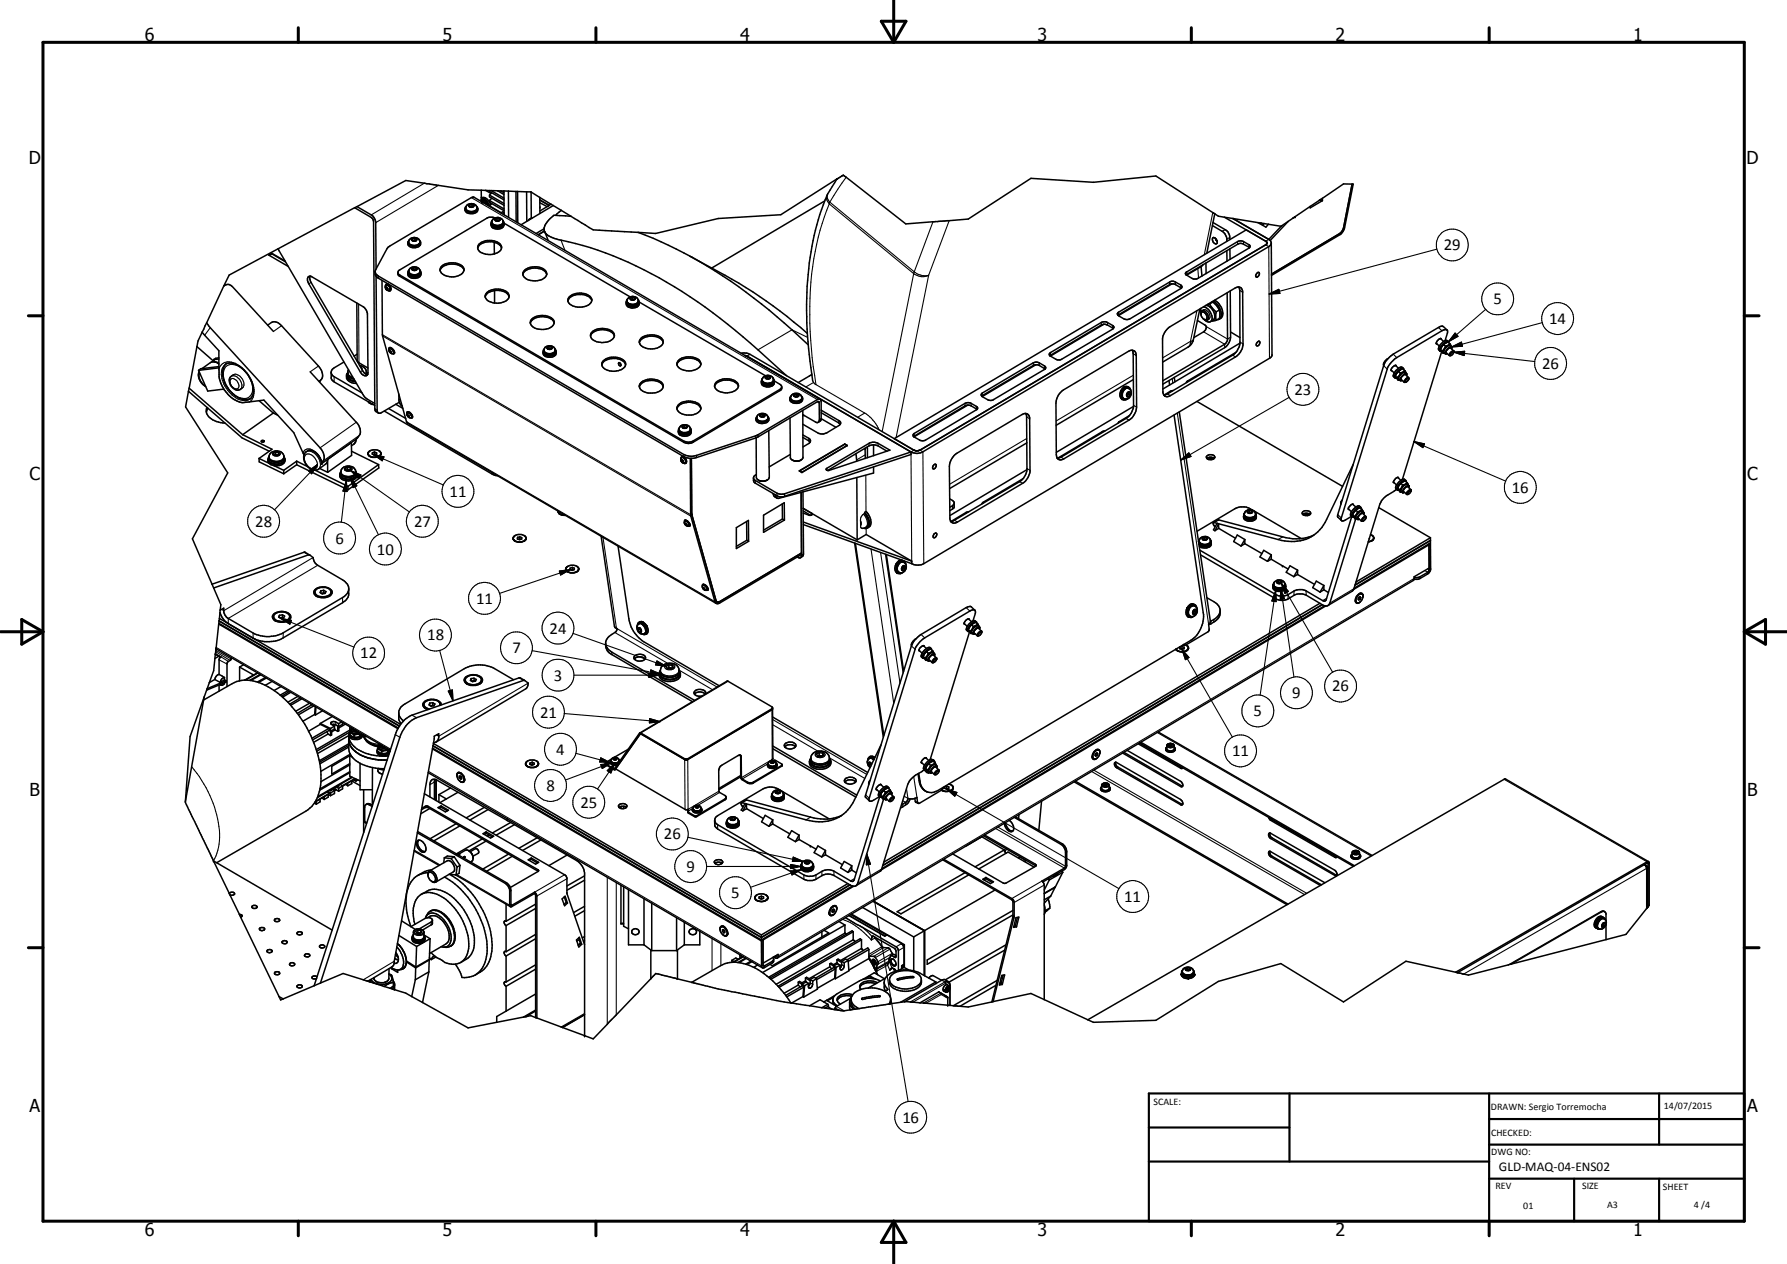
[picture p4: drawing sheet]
<svg xmlns="http://www.w3.org/2000/svg" width="420mm" height="297mm" viewBox="0 0 420 297" stroke-linecap="round" stroke-linejoin="round" font-family="sans-serif">
<defs><g id="words">
<g font-size="4.2">
<text x="34" y="9.6">6</text>
<text x="104" y="9.6">5</text>
<text x="174" y="9.6">4</text>
<text x="244" y="9.6">3</text>
<text x="314" y="9.6">2</text>
<text x="384" y="9.6">1</text>
<text x="6.8" y="38.7">D</text>
<text x="410.6" y="38.7">D</text>
<text x="7" y="112.9">C</text>
<text x="410.8" y="112.9">C</text>
<text x="7" y="187.1">B</text>
<text x="410.8" y="187.1">B</text>
<text x="7" y="261.4">A</text>
<text x="410.8" y="261.4">A</text>
<text x="34" y="290.4">6</text>
<text x="104" y="290.4">5</text>
<text x="174" y="290.4">4</text>
<text x="244" y="290.4">3</text>
<text x="314" y="290.4">2</text>
<text x="384" y="290.4">1</text>
</g>
<g font-size="3.9">
<text x="339.5" y="58.8">29</text>
<text x="351.1" y="71.5">5</text>
<text x="364.2" y="76.1">14</text>
<text x="362.6" y="86.7">26</text>
<text x="304.4" y="92.8">23</text>
<text x="105.7" y="116.8">11</text>
<text x="355.5" y="115.8">16</text>
<text x="60" y="123.8">28</text>
<text x="97.4" y="123.8">27</text>
<text x="78.9" y="127.8">6</text>
<text x="88.6" y="130.3">10</text>
<text x="112" y="141.9">11</text>
<text x="129.2" y="148.9">24</text>
<text x="84.7" y="154.7">12</text>
<text x="100.4" y="150.5">18</text>
<text x="120.5" y="153.5">7</text>
<text x="130.2" y="159.9">3</text>
<text x="303.8" y="164.1">9</text>
<text x="313.2" y="162.5">26</text>
<text x="127" y="168.7">21</text>
<text x="294.8" y="168.3">5</text>
<text x="130.8" y="177.3">4</text>
<text x="289.7" y="177.7">11</text>
<text x="128.5" y="185.8">8</text>
<text x="136.5" y="189.8">25</text>
<text x="156.1" y="197.3">26</text>
<text x="161.4" y="204.9">9</text>
<text x="171.9" y="211">5</text>
<text x="264.3" y="212">11</text>
<text x="212.2" y="263.8">16</text>
</g>
<text font-size="3.1" x="352.4" y="275.1">GLD-MAQ-04-ENS02</text>
<g font-size="2.4">
<text x="271.2" y="259.7">SCALE:</text>
<text x="350.6" y="260.8">DRAWN: Sergio Torremocha</text>
<text x="391.2" y="260.6">14/07/2015</text>
<text x="350.6" y="267">CHECKED:</text>
<text x="350.6" y="271.4">DWG NO:</text>
<text x="351.6" y="279.3">REV</text>
<text x="372" y="279.4">SIZE</text>
<text x="391" y="279.6">SHEET</text>
<text x="358.1" y="284.1">01</text>
<text x="377.9" y="283.8">A3</text>
<text x="398.3" y="283.8">4 /4</text>
</g>
</g></defs>
<g fill="#000">
<circle cx="113.2" cy="46.9" r=".18"/>
<circle cx="113.4" cy="47.5" r=".18"/>
<circle cx="126.9" cy="48.7" r=".18"/>
<circle cx="304.5" cy="50.9" r=".18"/>
<circle cx="310.5" cy="46.9" r=".18"/>
<circle cx="92.5" cy="83" r=".18"/>
<circle cx="188.8" cy="97.5" r=".18"/>
<circle cx="265.1" cy="90.8" r=".18"/>
<circle cx="265.1" cy="90.9" r=".18"/>
<circle cx="338.7" cy="82.2" r=".18"/>
<circle cx="341.1" cy="81.3" r=".18"/>
<circle cx="75.6" cy="108.9" r=".18"/>
<circle cx="75.7" cy="108.9" r=".18"/>
<circle cx="161.1" cy="108.8" r=".18"/>
<circle cx="331.1" cy="113.9" r=".18"/>
<circle cx="161.1" cy="122.5" r=".18"/>
<circle cx="210.6" cy="132.6" r=".18"/>
<circle cx="301.5" cy="133" r=".18"/>
<circle cx="317.8" cy="121.3" r=".18"/>
<circle cx="318.7" cy="121.9" r=".18"/>
<circle cx="320.5" cy="120.2" r=".18"/>
<circle cx="50.7" cy="153.7" r=".18"/>
<circle cx="50.8" cy="152.4" r=".18"/>
<circle cx="152" cy="147.1" r=".18"/>
<circle cx="219.5" cy="153.5" r=".18"/>
<circle cx="230.1" cy="147.2" r=".18"/>
<circle cx="80.5" cy="169.8" r=".18"/>
<circle cx="82.4" cy="177.3" r=".18"/>
<circle cx="86.4" cy="174.2" r=".18"/>
<circle cx="205.4" cy="178.4" r=".18"/>
<circle cx="190.5" cy="198.8" r=".18"/>
<circle cx="206.8" cy="187.2" r=".18"/>
<circle cx="209.5" cy="186.1" r=".18"/>
<circle cx="218.3" cy="181.5" r=".18"/>
<circle cx="50.2" cy="202.3" r=".18"/>
<circle cx="107.9" cy="200.7" r=".18"/>
<circle cx="108.1" cy="200.6" r=".18"/>
<circle cx="109.1" cy="201.4" r=".18"/>
<circle cx="222.3" cy="234" r=".18"/>
<circle cx="222.7" cy="232.7" r=".18"/>
<circle cx="222.8" cy="236.2" r=".18"/>
<circle cx="223" cy="232.2" r=".18"/>
<circle cx="277.8" cy="229.1" r=".18"/>
<circle cx="137.4" cy="243.4" r=".18"/>
</g>
<g fill="none" stroke="#000" stroke-width=".35">
<path d="M63.9 59.5l-.7 .4 4.6 2.7M63.9 59.5v.1M63.9 59.5l3.1 1.8M63.9 59.6l3.2 1.9M63.9 59.6l-.6 .4M65.4 58.5l19.9 34.2 .8 .9 2 1.2M83.4 48.8l4 2.4 .4 .8 .3 44.1 .2 .5 .7 .5M83.4 48.8l-29.5 15.8-1.3 2.6M83.9 48.6l-.5 .2M83.9 48.6l3.6 2 .5 .7 .3 .8 .1 11.1M96.2 56.5l-.3 .3a1.37 1.37 0 0 0 .6 1.3 1.37 1.37 0 0 0 1.5 0l.5-.1 .4-.5v-.7l-.3-.3M96.2 56.4a1.37 1.37 0 0 1 1.5-.6 1.37 1.37 0 0 1 1 1.3 1.57 1.57 0 0 1-2.6-.1z"/>
<path d="M97 56.1v.4l.6-.1M97.6 56l.3 .3-.1 .3h-.6l-.4-.2 .2-.3M97.6 56l-.6 .1M97.6 56.4l.1 .2M97.6 56v.4M98.9 57.1a1.85 1.85 0 0 1-3 .1M109.3 49a1.64 1.64 0 0 0 2.4 .8l.4-.3 .2-.5M109.3 49v.4a1.78 1.78 0 0 0 2.6 .6l.4-.5v-.5M109.6 48.6l-.3 .4M109.8 48.3a1.35 1.35 0 0 1 1.5-.4 1.35 1.35 0 0 1 .8 1.3l-.4 .4a1.79 1.79 0 0 1-1.9-.1 .87 .87 0 0 1 0-1.2zM110.4 48.1l-.1 .3 .4 .3 .5-.1M110.4 48.1v.5l.6-.2"/>
<path d="M111 48l-.6 .1M111 48l.4 .3-.2 .3M111 48.4l.2 .2M111 48v.4M112.1 48.5l.2 .5M112.3 58a1.73 1.73 0 0 0 1.9 1.7 3.4 3.4 0 0 0 3.7-1.3 1.85 1.85 0 0 0-2-1.8 3.4 3.4 0 0 0-3.5 1.2l-.1 .5M112.4 58.1a3.7 3.7 0 0 1 5.1-.4l.4 .6M113.1 44.7l-3-.1-14.7-2.2-11.5 6.2M113.1 44.7l.1 2.7M113.1 44.7h1.1M113.1 46.4l.3 .1M113.1 46.5l.8 .7 .7 1"/>
<path d="M113.2 46.8l.2 .4M113.2 46.9h.1M113.2 47v.2M113.2 46.9l.2 .3-.2 .1M113.3 46.5l.7 .3a2.67 2.67 0 0 1 1.1 1.6M113.4 46.5a1.51 1.51 0 0 1 1.7 1M113.4 46.5l.9 .9 .5 .9M113.4 47.2l-.1 .2M113.4 47.3l.4 .4M113.5 47.2l-.1 .3M114.2 44.7l.9 .1M114.2 44.7l1.2 .8"/>
<path d="M115.1 44.8v.2l3.4 2M115.1 48.4l2.7 1.6M115.1 44.8h.4M115.1 45.8v.5l3.4 2M115.1 47.1v.4l3.4 2M115.1 48.4v.1M115.1 45.8l3.4 2M115.1 47.1l3.4 2M115.1 47.5l.2 .6M115.5 44.8h1.5M115.5 44.8l3 1.8M115.5 52.5l.1 .5"/>
<path d="M115.5 52.5l.2 .2M115.5 52.8l.1 .2M115.6 53l.6 .4 1.1 .1M115.6 52l-.1 1a1.75 1.75 0 0 0 2.9 .1l.1-.5M115.6 53l.3 .2M115.6 45.3l-.5 .5M115.6 46.6l-.5 .5M115.6 47.8l-.5 .6M115.7 52.7l.2 .5M115.9 52.7h-.2M115.9 52.8l.1 .5 .2 .1M115.9 53.2h.1"/>
<path d="M115.9 52.8h.1M116.2 56.9v2.8M116.4 51.2l-.4 .2-.4 .6M116.4 51.2a1.18 1.18 0 0 1 1.4 .1 1.18 1.18 0 0 1 .3 1.4 1.62 1.62 0 0 1-2.5-.4v-.3M116.4 53.5h.6M116.4 51.2a2.13 2.13 0 0 0-2 .1l-20.6 12.2-.3 .6M116.8 51.3l-.4 .3 .1 .3h.6l.4-.2-.1-.3M116.8 51.3l.6 .1M116.8 51.3v.4M116.8 51.7l-.2 .2M117 44.8l.8 .1M117 44.8l1.5 .9"/>
<path d="M117.4 51.4v.4l-.6-.1M117.8 44.9h.7M117.8 44.9l.7 .4M117.8 53.3l-.5 .2M118.2 51.8l.2 .4v.6M118.4 53l-.6 .3M118.4 52.8v.2M118.4 52.3a1.74 1.74 0 0 1-2.5 .5M118.5 52.6l-.1-.1 29.8 17.3M118.5 52.6l-.1 .2M118.5 44.9h1M118.5 44.9v5.6"/>
<path d="M118.5 50l-.3-.2-.4 .2M118.5 50.2l-.2 .1M119.5 44.9l1.8 .1M119.5 44.9l.1 6.2M121.3 45l.1 7.2M121.3 45h.4M121.7 45l2.1 .1M121.7 45v7.4M123.8 45.1h1.1M123.8 45.1l.1 6.9M124.9 45.1l2 1.3M124.9 45.1v6.2"/>
<path d="M125.1 51.2l-.7 .3-.2 .3M126.9 46.4v3.8M126.9 46.4l2.7 1.6M126.9 47l2.2 1.3M126.9 47.6l1.7 1M126.9 48.6v.1M127.9 53.8l-1.8 1.1M128 54.3l-1.4 .9M128 54.4a4.6 4.6 0 0 0 3.5 1.9 87.7 87.7 0 0 1 32.5 14.6 150.2 150.2 0 0 1 14.2 11.3l6.7 6.1M128 54.4l.9 2.1M128.9 48.4h.1M128.9 48.4l-2 1.2"/>
<path d="M129.6 48l.5 .3M129.6 48l-.6 .4M130.1 48.3l1.9 1.1M130.1 48.3l-7.6 4.5M132 49.4l2.3 1.4M132 49.4l-1.4 1.2M134.3 50.8l5.2 3.2 10.5 .6M134.3 50.8l-4.1-.2-.8 .8a3.5 3.5 0 0 0-1.4 2.8v.2M150 54.6a108 108 0 0 1 30.9 18.3l9.1 8.1M193.9 47.2l-26.6 15.8M196.8 42l-13.2 8.5-14.7 .9-14.7 3.5-4.2-.3M196.8 42l1.5-.9 14.7 11.5 14.7-1.1 14.7-9.6 14.7 .9 14.7-1.4 13.8 8.8"/>
<path d="M196.8 42a32.5 32.5 0 0 0-5.1 12.1 89.8 89.8 0 0 0-.6 35.4M285.1 53l2.2 1.4a2.28 2.28 0 0 1 1.1 2.3M285.1 55.9a.9 .9 0 0 1 1 .3 .9 .9 0 0 1 .1 1 .86 .86 0 0 1-1-.3 .86 .86 0 0 1-.1-1zM285.2 52.3l2.9 1.7a2.43 2.43 0 0 1 1.1 2.3M285.6 50.2l-1.9 9.3M285.6 50.2l.9 .6 1.4 .3M285.8 56l.4 .7M287.9 51.1l2 .3M287.9 51.1l9.7 5.6M288.4 58.9l.1 2.5M289.2 58.5v2.5M289.9 51.4l8.4 4.9"/>
<path d="M289.9 51.4l5.9 .9M293.8 58.2l.1-.2-.1-.4-1.6-.9h-1l-12.3 7.3-.2 .2 .2 .4M293.8 58.2l-1.6-.9h-1l-12.3 7.3M293.8 58.2l-12.5 7.4a2.94 2.94 0 0 1-2.3-.9l-.1-.1M295.8 52.3l1.8 1.1 .6-.7M295.8 52.3l.7 .1M296.5 52.4l.7 .1M296.5 52.4l-.2 .2M297.2 52.5l1 .2M297.2 52.5l-.4 .4M297.6 56.7l.3 .3-.3 .5-81.3 48.3-.8 .2-.6-.2M297.6 56.7l-4.6-2.7-82.7 49.1 4.6 2.7"/>
<path d="M298.2 52.7l3.1 .4M298.3 56.3l.4 .3 .2 .4-.2 .6-.4 .4-81.3 48.2a2.84 2.84 0 0 1-2.8 0M298.9 57.1l.2 26.5-.4 .5-81.5 48.4a3.1 3.1 0 0 1-2.8 0M301.3 53.1l-3 3.2M302.9 52l-1.6 1.1M302.9 52l-4.2 4.5M303.9 51.3l-1 .7M304.5 50.9l-.6 .4M308 48.5l-3.5 2.4M310.5 46.9l-2.5 1.6M310.5 46.9l.4 .3M310.9 46.6l-.4 .3"/>
<path d="M310.9 46.6v.6M310.9 47.2l-2.9 1.7v-.4M317.9 43.3l-2-.1-5 3.4M317.9 43.3l-2 10.3-.5 1-16.5 9.8M317.9 43.3h.3l-2.1 10.3-.7 1.3-16.5 9.8M47.5 78.1l4 4.3v6.1a7.6 7.6 0 0 0 5.4 6.1l5.1-.6 7.1 7.7 2.4 5.1M47.5 78.1l-.9 2-.3 1.3M48.6 75.9l.8 1.1 25.9 28.2a2.49 2.49 0 0 1 .3 3.7M48.6 75.9l-1.1 2.2M52.6 67.2l-4 8.7M52.6 67.2a1.35 1.35 0 0 1 2 .2l9.7 10.5M62.9 76.4a2.24 2.24 0 0 1 1.6-.8l.9 .3 .8 .6 8.7 9.5a2.47 2.47 0 0 1 .2 3.7"/>
<path d="M72.9 64.9l-.4 .2a1.32 1.32 0 0 0 .1 1.6l12.1 20.7a1.17 1.17 0 0 0 1.6 .8l.1-.2M72.9 64.9l12.4 7.2a2.3 2.3 0 0 1 1.1 1.8v14.1M72.9 64.9l-.1 .4 .3 1.1 12.3 20.9 .3 .4 .7 .3M83.9 71.2l.1 13.5 .4 .6 2.1 1.2M88.2 64l.2 .4 .5 .5 72.5 42.2 1.3 .1 1.1-.2 13.9-4.6 14.6-8.6 .5 .1M88.4 64.9l.3 31.7 .3 .5M89.8 65.9l.1 13.1 5.7 20.1 .3 .4 72.4 42.3M90.6 67.2l.2-.2a.82 .82 0 0 1 .8 1.2M90.6 67.2l.2 .8 .5 .3 .3-.1M90.7 67.8v.1M90.8 67.8l.2 .2M90.9 66.8a1.12 1.12 0 0 1 .9 1.5"/>
<path d="M90.9 66.8a.98 .98 0 0 1 .9 1.5M90.9 66.8l-.2 .1-.1 .4M90.9 66.8h-.1M91 67.6l.1 .3-.1 .1M91 67.5h-.2v.3M91 67.5l.1 .2v.3h-.1M91 67.6l-.2 .2M91 67.6h.1M91.2 68.2l.6 .1M91.6 68.2h.1M91.8 68.3h-.1M93.5 64.1l.2 .6 .3 .2 67.3 39.2 .6 .1 1.1-.3 20.3-12.1a.75 .75 0 0 0 .5-.9"/>
<path d="M93.5 64.1l.5 .5 67.3 39.2 .6 .1 1.1-.3 20.5-12.2 .3-.5M96 64.2v.4M96 63.9l.2 .5M96 64.5l.4 .4 .5 .1M96 64.6l.2 .1M96.2 63.5l-.2 .3v.9a1.8 1.8 0 0 0 3-.2v-.3M96.2 64.4l.2 .4M96.3 64.3l-.1 .1M96.3 64.4l.2 .5M96.3 63.1a1.53 1.53 0 0 1 2.5 .5l-.1 .5a1.5 1.5 0 0 1-2.6-.2zM96.4 64.4h-.1M96.6 64.9l.6 .2"/>
<path d="M97.3 62.9l-.5 .2 .2 .4M97.3 62.9l.5 .1M97.3 62.9v.4M97.3 63.3l-.2 .2M97.3 63.3l.5 .1M97.8 63l.2 .3-.4 .2h-.6M97.8 63l.1 .4M98.7 64.7l-.7 .3M98.7 63.4l.1 .2a1.17 1.17 0 0 1-1.5 1.2l-1-.4M98.7 64.7l-.7 .3-.9 .1M98.9 64.4l-.2 .3M98.9 64.1v.3"/>
<path d="M98.9 63.9v.5M103.8 62.6a3.7 3.7 0 0 1 5.2 .3 1.67 1.67 0 0 1-1.7 2 3.6 3.6 0 0 1-3.8-1.1v-.8zM109.1 63.5a2.72 2.72 0 0 0-3-1.4 2.43 2.43 0 0 0-2.6 1.5M114.5 68.7a3.7 3.7 0 0 1 5.1 .4 1.61 1.61 0 0 1-1.7 2 3.5 3.5 0 0 1-3.8-1.2v-.4zM116.3 68.3v2.9M116.3 68.3a2.91 2.91 0 0 1 3.4 1.4M116.3 68.3a2.37 2.37 0 0 0-2.2 1.5M123.3 63.5a3.8 3.8 0 0 1 5.1 .4 1.36 1.36 0 0 1-.9 1.8 3.5 3.5 0 0 1-4.5-1l-.1-.5zM125 75a3.9 3.9 0 0 1 5.2 .3 1.49 1.49 0 0 1-1.3 1.9 3.4 3.4 0 0 1-4.2-1.1v-.7zM128.6 64.5a2.91 2.91 0 0 0-3.5-1.5l-.7 .2a1.96 1.96 0 0 0-1.5 1.3M130.3 75.9a2.89 2.89 0 0 0-3.4-1.4l-1.1 .3-.5 .3-.6 .8M133.9 69.7a3.7 3.7 0 0 1 5.2 .4 1.46 1.46 0 0 1-1.4 1.9 3.5 3.5 0 0 1-4.1-1.1v-.8z"/>
<path d="M138.8 79a3 3 0 0 1 3.8-1.4l1.2 .5 .6 .9M139.1 70.7a2.17 2.17 0 0 0-2.2-1.5h-1.2a2.38 2.38 0 0 0-2.1 1.5M139.4 77.8a4 4 0 0 1 4.8 .3 1.28 1.28 0 0 1-.8 2 4.1 4.1 0 0 1-4.4-.7l-.2-.4a1.15 1.15 0 0 1 .6-1.2zM147.3 71.4l.7 .5M147.3 70.9v.8a1.78 1.78 0 0 0 3-.2v-.3M147.3 70.9l.2 .4M147.3 71.2l.3 .6M147.5 70.4l-.1 .3a1.29 1.29 0 0 0 2 .8l.5-.3 .1-.8M147.5 70.4l-.2 .5M147.5 71.3l.1 .5M147.6 71.4l.2 .4M147.6 71.2l-.1 .1"/>
<path d="M147.7 71.7l-.1 .1M147.7 71.3l-.1 .1M148.2 69.8a1.44 1.44 0 0 1 1.8 .6M148.2 69.8l-.7 .6M148.2 72l.8 .1M148.6 69.8l-.4 .3 .2 .3 .5 .1 .4-.2-.1-.4M148.6 69.8l.6 .1M148.6 70.3l.5 .1M148.6 69.8v.5M148.6 70.3l-.2 .1M149.2 69.9v.5M149.8 71.8l-1 .3-.9-.2"/>
<path d="M150 70.4a.82 .82 0 0 1 0 .9 .82 .82 0 0 1-.8 .4h-.9l-.7-.3M150.1 71.5l-.8 .5M150.2 71l.1 .2M150.2 70.8l-.1 .7M150.2 71l29.8 17.3M150.3 71.2l-.2 .3M150.7 79.5a3.8 3.8 0 0 1 5.2 .4 1.67 1.67 0 0 1-1.7 2 3.4 3.4 0 0 1-3.8-1.2l-.1-.5zM162.2 60.2l8.3 4.5a109.6 109.6 0 0 1 19.3 13.7M259.5 76.2l-12.5 7.5M259.5 76.2l.9 .2 1.4 .8M259.5 76.2l-.6 .2-12.1 7.2M274.4 77.4l.7-.6 15.3-9.1a1.09 1.09 0 0 1 1.2-.1 1.09 1.09 0 0 1 .6 1.1l.1 12.1a3.9 3.9 0 0 1-1.8 3.1l-15.3 9.1a1.07 1.07 0 0 1-1.2 .1 1.07 1.07 0 0 1-.6-1.1l-.1-12.1a3.6 3.6 0 0 1 1.1-2.5z"/>
<path d="M275.5 66.7l-12.5 7.5M277.8 67.7l.1-.3-.3-.4-1.6-.9h-.7l-12.3 7.3-.3 .3 .2 .4M277.8 67.7l-.2-.1a2.94 2.94 0 0 0-2.2-.9l-12.6 7.4M277.8 67.7l-12.1 7.2-.6 .2-.7-.1-1.5-.9M281.5 75.3l1.9 1.2a.98 .98 0 0 1-.4 1.5l-2.3 1.3M282.1 72.6l-1.5 7.3-.4 .9-.8 .7-6 3.6M282.4 73.6v.2M282.4 62.7l.2 2.2M282.4 73.5l.1-.1a1.13 1.13 0 0 1 1.1 .5 1.13 1.13 0 0 1 .1 1.2h-.4M282.4 72.4l-.2 .7 .2 .7M282.9 62.1l-.6 .6-3.3 2M282.9 72.1a2.5 2.5 0 0 1 1.9 3.3l-.2 .2"/>
<path d="M283 72.8l-.4 .2M283.1 75.1a1.35 1.35 0 0 1-.5-2.1 1.48 1.48 0 0 1 1.3 2.2l-.6-.1M283.1 75.1h.2M283.1 75.1l.7 .5 .5 .1 .3-.1M283.5 61.8l.1 2.5M283.5 71.8a2.63 2.63 0 0 1 1.9 3.3l-.8 .5M284.3 75l-.4 .2M284.4 71.4l.8 1.2 .8 .7M284.4 71.4l-.4 .1M284.9 71h.3M285.2 71l.9 .8 .6 1.1M285.2 71l-.8 .4"/>
<path d="M285.3 70.8a3.5 3.5 0 0 1 1.7 3.9l-.3 .3-.5 .1M285.6 70.5a3.8 3.8 0 0 1 1.8 3.8l-.2 .4-.5 .3M286 75.3l-1.1 .1M286 73.3l-.2 .6 .2 1.4M286.7 72.9l.1 .9-.1 1-.7 .5M286.7 72.9l-.7 .4M288.5 68.8l.1 11-.4 .8-14.8 8.9M289.3 68.4v10.8a3.3 3.3 0 0 1-1.4 2.5l-14.5 8.6M289.3 78l2.2 1.3M291.2 67.4l.3 .8v12.2a4.1 4.1 0 0 1-1.7 3.1l-15.3 9.1-.9 .2M295.4 64.3l.3-.2h.3a.82 .82 0 0 1-.6 1.1l-.2-.4zM338.7 79.5l-.7 .6-.3 .5"/>
<path d="M338.7 79.5l.2 .2M338.7 79.5l.7 .8M340.2 77.6l-.8-.8-.7-.1-11.1 6.5a5.6 5.6 0 0 0-2.3 2.7l-10.8 35v.6l.9 .8M44.3 91.9l12.6 11 6.4 3.1M44.3 91.9l-.7 3.7 9.9 15.5-8.3 15.5 6.7 15.5-.1 1.3M44.5 91.2l-.2 .7M44.5 91.2l12.6 11M46.3 81.4l-1.8 9.8M46.3 81.4l4.1 3.6M46.7 87l2.1 4.9 3.9-.5M46.8 87.3a2.98 2.98 0 0 0 1.6 3.5M48.7 95.8a2.35 2.35 0 0 0 1.7 3l1.4 .5 1.1 .1"/>
<path d="M48.9 96l-.4 .9M50.2 84.5l.2 .5M51.5 84.4l-1.3 .1M51.5 86.1l-4.3 .6-.5 .3M51.5 84.1l-.8 .1-.5 .3M51.5 86.4l-4.8 .6M51.5 85.4a1.83 1.83 0 0 0-2-.2l-2.1 1.5M53 85.6a3.8 3.8 0 0 1 4.3 1.3 6 6 0 0 1 2 6.3l-.3 .4M53.2 85.5a4.2 4.2 0 0 0-.1 5.1 6.6 6.6 0 0 0 3.8 3.2l1 .1 1.1-.3M54.9 88.1a1.68 1.68 0 0 0-.3 2.9 1.51 1.51 0 0 0 2.4 .1M59 93.6l-.3 .2M60.9 94.2l3.4 2.9"/>
<path d="M64.3 97.1l-7.2 5.1M64.3 97.1l1 .5M72.9 87.4l10.9 11.8a2.48 2.48 0 0 1 .2 3.8l-.3 .3M77.8 87.5l.1 1.4 .3 .6 8.4 4.9M80.8 85.1l-2.2 1.3a1.13 1.13 0 0 0-.7 1.1 1.13 1.13 0 0 0 .7 1l6.5 3.8M81.5 88.4a2.09 2.09 0 0 0 2.1 1.3M81.7 87.8a1.61 1.61 0 0 0 1.8 1.7M81.7 87.6a1.57 1.57 0 0 0 1.4 2.4l.7 .1M81.8 87.5a1.33 1.33 0 0 0 1.4 1.6M81.9 86.9a1.44 1.44 0 0 0 1.3 2.1M84 83.2l-.7 .5M84.5 85.9a1.77 1.77 0 0 1 1.6 2"/>
<path d="M86.1 87.5l.1 .3M86.2 87.5l.2 .5M86.2 87.8v.2M86.6 94.4l.4 .4M86.6 94.4l.3 .3zM86.9 94.7l.2 .1M86.9 94.7l1.2 .6M87.1 94.8l.5 .2M90.4 96.6l25.3 14.8 1.3 .4M91.4 96l4 2.3M91.5 81.8a1.13 1.13 0 0 1 1.3 1.1l-.2 .2h-.5a.88 .88 0 0 1-.6-1M91.5 82.1l-.1-.1a.67 .67 0 0 1 1.1 .4l.2 .7"/>
<path d="M91.6 81.9h.1M91.6 81.9l-.1 .2M91.6 81.9a1.09 1.09 0 0 1 1 1l-.2 .2M91.6 82.7v-.2h.1l.2 .2 .1 .2h-.1M91.6 82.7l.3 .2M91.8 82.5l-.2 .2M92 82.8l-.1 .1M93 95l1.7 1M93.8 92.6l.1 1.9 .7 .9M93.8 94.5l.1 .1M93.9 94.5l-4.4 2.6h-.5M95.7 96.9a1.04 1.04 0 0 1 1.2 1.3"/>
<path d="M95.7 97.2v-.3a1.24 1.24 0 0 1 1.1 1.3h-.2M95.7 97.1l.1-.1a1 1 0 0 1 1 1 .82 .82 0 0 1-.8-.1 .82 .82 0 0 1-.3-.8zM95.9 97.8l-.1-.2h.2l.2 .2-.1 .2M95.9 97.8l.2 .2M96 97.6l-.1 .2M96.2 97.8l-.1 .2M96.7 98.1h.1M127.8 82.6v.5M127.8 82.5l.2 .4M127.8 82.8v.3M127.8 83.1l.4 .3 .8 .2M127.8 83.1l.3 .3"/>
<path d="M128 82l-.2 .3-.1 .8a1.77 1.77 0 0 0 3 .1v-.8M128 82.9l.1 .5M128.1 82.8l-.1 .1M128.1 83a.5 .5 0 0 0 .6 .6M128.1 81.7l.1-.1a1.74 1.74 0 0 1 2 0 .93 .93 0 0 1 .2 1.1 .93 .93 0 0 1-1 .5 1.02 1.02 0 0 1-1.2-.3 1.02 1.02 0 0 1-.1-1.2zM128.2 83.3l-.1 .1M128.2 82.9l-.1 .1M129.1 81.4l-.4 .3 .1 .3 .6 .1 .3-.3-.1-.3M129.1 81.4l.5 .1M129.1 81.4v.5M129.1 81.9l-.2 .1M129.6 81.5v.5l-.5-.1"/>
<path d="M130.1 83.5l-1.2 .1M130.1 83.5l-1.1 .1M130.5 83.2l-.4 .3M130.5 82l.2 .3a1.32 1.32 0 0 1-1.9 1l-.7-.3M130.6 83.1l-.1 .1M130.7 82.9l-.2 .3M130.7 82.8l-.1 .3M141.7 85a3.7 3.7 0 0 1 5.3 .1 1.44 1.44 0 0 1-1.3 1.9 3.4 3.4 0 0 1-4.1-1.1zM145.5 85.2a.44 .44 0 0 1 .4 .3 .44 .44 0 0 1-.1 .5l-.3-.3zM147.1 85.7a3 3 0 0 0-3.8-1.4 2.03 2.03 0 0 0-1.8 1.5M150.7 89.9a3.8 3.8 0 0 1 5.2 .4 1.37 1.37 0 0 1-1 1.7 3.5 3.5 0 0 1-4.5-.9l-.1-.5zM155.9 80.5a3.2 3.2 0 0 0-4.1-1.3l-1.1 .6-.4 .7"/>
<path d="M155.9 90.8a2.64 2.64 0 0 0-3-1.4 2.54 2.54 0 0 0-2.6 1.5M159.2 96.1a3.2 3.2 0 0 1 3.7-1.4 2.05 2.05 0 0 1 1.9 1.4M159.5 95.1a3.9 3.9 0 0 1 5 .1 1.39 1.39 0 0 1-1.1 2.1 3.8 3.8 0 0 1-3.9-.6l-.3-.4v-.5zM159.5 84.7a4.1 4.1 0 0 1 4.9-.1 1.29 1.29 0 0 1-.7 2.2 3.7 3.7 0 0 1-4.5-.9v-.6zM160.9 100v.4M160.9 100l-.5 .2 .2 .4h.6l.4-.2-.2-.3M160.9 100l.5 .1M164.8 85.6a2.84 2.84 0 0 0-3.1-1.4l-1.1 .2a1.99 1.99 0 0 0-1.4 1.3M168.4 89.8a3.7 3.7 0 0 1 5.1 .4 1.64 1.64 0 0 1-1.6 2 3.4 3.4 0 0 1-3.8-1.2l-.1-.4zM173.6 90.8a2.41 2.41 0 0 0-2.2-1.5h-1.2a2.5 2.5 0 0 0-2.2 1.5M174.3 83h1.2l.8 .3 38.6 22.5M175.2 83.6h.3l38.7 22.6"/>
<path d="M177.7 98.3a1.8 1.8 0 0 0 3.1 .2M178 97.8l-.3 .5M178.3 97.5a1.29 1.29 0 0 1 1.5-.3 1.29 1.29 0 0 1 .7 1.4 1.68 1.68 0 0 1-2.5-.1v-.5zM178.8 97.4l-.1 .3 .4 .3 .6-.1M178.8 97.4v.4l.6-.1M179.1 89.4a1.14 1.14 0 0 0 1.1 1.5 1.34 1.34 0 0 0 1.8-1.5M179.1 89.7a.8 .8 0 0 0 .7 .8M179.1 89.6v.5M179.1 89.4l.2 .5M179.3 88.9l-.2 .5M179.3 89.9l.1 .4M179.3 90.2l.1 .1"/>
<path d="M179.4 89.8l-.1 .1M179.4 90l.1 .3M179.4 97.3v.4M179.4 97.3l-.6 .1M179.4 97.3l.4 .3-.1 .3M179.4 97.7l.2 .2M179.5 89.9l-.1 .1M179.5 90.3h-.1M179.5 88.6a1.67 1.67 0 0 1 2-.1l.2 .2a.88 .88 0 0 1-.3 1.3 1.77 1.77 0 0 1-2.2-.4l.1-.7zM179.7 90.5l.3 .1M180 90.6h.3M180.2 90.6h.6"/>
<path d="M180.4 88.4l-.4 .2 .1 .3 .6 .2 .4-.3-.2-.3M180.4 88.4l.5 .1M180.4 88.4v.4M180.4 88.8l-.2 .2M180.5 97.8a.99 .99 0 0 1 .2 1.2 .99 .99 0 0 1-1.2 .5 1.32 1.32 0 0 1-1.8-1.2M180.9 90.6h-.3M180.9 88.5v.4l-.5-.1M181.6 90.3l-.7 .3M181.8 90.2l-1 .4M181.8 88.9a.78 .78 0 0 1 0 .9 .78 .78 0 0 1-.8 .4h-.9l-.7-.2M181.9 90l-.1 .2M182 89.9l-.1 .1"/>
<path d="M182 89.7l-.1 .3M182 89.5l1.5 .9 .3 .5M185.7 93.6a1.41 1.41 0 0 0 1.8 .9l.8-.3 .4-.6M185.7 93.6a1.1 1.1 0 0 0 1.2 1.2 1.31 1.31 0 0 0 1.8-1.2M185.7 98.2l.1 9.5 .5 .4M186 93.1l-.3 .5M186.1 92.8a1.49 1.49 0 0 1 2.4 .5v.5a1.69 1.69 0 0 1-2.4 .3 .85 .85 0 0 1 0-1.3zM186.8 92.7v.4l.6-.1M187.4 92.6l.3 .2-.1 .4-.5 .1-.5-.3 .2-.3M187.4 92.6l-.6 .1M187.4 93l.2 .2M187.4 92.6v.4"/>
<path d="M188.4 93.1l.3 .5M188.8 96.4v11a1.59 1.59 0 0 1-2.3 .8M190.9 88.1l-.3 .1-2.9 1.7M192.8 93.9l.3 .5v4.2l-.2 .3-.5 .3M192.8 93.9l-81.5-47.6-.5 .1-19.5 11.7-3 5.5a1.4 1.4 0 0 0 .6 1.8l72.5 42.2 1 .1 1.4-.2 13.9-4.6 14.5-8.5h.4v4.3l-.1 .5-.6 .1-3.1-1.8M193.1 98.4l3.4 2M193.1 96.4l4.3 2.5 .2 .3v.4l-.2 .3-3 1.8a2.18 2.18 0 0 1-2.1 0l-3.5-2M193.1 97l4.5 2.7M227.5 95.2l-12.6 7.5M227.5 95.2l-.6 .2-12.1 7.2M227.5 95.2l.7 .1 1.5 .9M229.7 96.2l.1-.5-1.5-.9-.6-.2-.8 .2-11.9 7.1-.3 .2 .1 .5"/>
<path d="M229.7 96.2l-12.2 7.3h-1.1l-1.6-.9M241.2 97.2l.2 .5 .1 12.7M243.5 85.7l-12.5 7.5M243.5 85.7l-.6 .2-12.1 7.2M243.5 85.7a2.92 2.92 0 0 1 2.1 .9l.1 .1M245.7 86.7l-12.2 7.3h-1.1l-1.6-.9M245.7 86.7l.2-.2-.2-.4-1.4-.8-.6-.2-.8 .2-11.9 7.1-.3 .3 .1 .4M246.8 83l12.1-7.2 .6-.2a3.1 3.1 0 0 1 2.1 .9l.3 .3-.3 .5-12.4 7.3a2.94 2.94 0 0 1-2.2-.9l-.3-.3zM249.3 92.3l.7-.6 15.3-9.2a1.1 1.1 0 0 1 1.3-.1 1.1 1.1 0 0 1 .6 1.2v12.1l-.1 .9a3.8 3.8 0 0 1-1.6 2.1l-15.4 9.1a1.08 1.08 0 0 1-1.2 .2 1.08 1.08 0 0 1-.5-1.2l-.1-12.1a4.3 4.3 0 0 1 1-2.4zM263.5 91.8a1.6 1.6 0 0 0 .4 2.1M263.5 91.8l.1 .1M263.5 91.8v.1"/>
<path d="M263.6 91.8h-.1M263.9 93.9h.1M264.3 91.6a.96 .96 0 0 1 1-.4 .96 .96 0 0 1 .7 .8 1.31 1.31 0 0 1-.4 1.5 1.31 1.31 0 0 1-1.5 .1 1.55 1.55 0 0 1 .2-2zM264.3 90.9l.4 .1M264.3 90.9v.1M264.3 90.9l.6-.1 .4 .2M264.6 91h-.4l-.6 .8M264.6 91l.1 .3M264.6 91a1.97 1.97 0 0 0-.7 2.8l.8 .2 .4-.3M264.7 91h.6M264.7 91l.1 .2M265 93l.4 .2"/>
<path d="M265 93h.1M265.1 90.8v.1M265.2 92.2l-.3 .4 .1 .5 .4 .1M265.2 92.2h.4l.1 .5M265.2 92.2l.1 .4M265.3 92.6l-.3 .4M265.3 92.6l.4 .1M265.3 91l.3 .2 .3 .6M265.5 97.7l-2.5 1.4-.1 .3M265.7 92.7l-.3 .5M266.2 82.3l.2 .8 .1 12.4M266.5 89.2l-18.2 10.7"/>
<path d="M266.5 95.5a4 4 0 0 1-1.8 2.8l-15.2 9.1-.9 .3M266.5 95.5l-18.1 10.8M274.9 89.5l.1 1M275.8 91.8l-.6 .1-1.5 .9M276 97.5l6.9 46.5a6.8 6.8 0 0 1-2.9 6.5l-59.5 35.3-1.5 .5-1.1-.2M276.1 88.7l.2 1M277.3 96.8l7.3 49.3M281.5 94.4l34.2 19.9M290.6 82.8l-11.4 6.7-.3 .4M291.5 80.6l-18.1 10.8M295.7 80.3l.4-.1a.61 .61 0 0 1 0 .7 .61 .61 0 0 1-.7 .3v-.6zM326.3 84.3l-.2 .1a1.49 1.49 0 0 0-.8 1.5"/>
<path d="M327.1 87l.1 .1M327.1 87l.7 .6M328.1 85.9a1.58 1.58 0 0 0-1 1.1M328.1 88.4l.1 .4M328.1 88.4l.4 .4M328.1 85.9h.1M328.1 85.9l.7 .6M328.2 88.1l-.1 .3M328.2 88.1l-.1 .2M328.2 85.9h.1M328.2 88.8l.5 .5M328.2 85.9v.1"/>
<path d="M328.5 88.8l.2 .5M328.8 87.3l-.6 .8M328.8 87.3l.5 .4M329 89.2l-.3 .1M329.3 87.7l-.3 .6-.5 .5M329.4 86.9l-.6 .4M329.5 89.2l.6 .6M330 86.6l-.4-.3a2.36 2.36 0 0 0-2 2.2l.3 .3M330.1 86.9l-.1-.3a1.73 1.73 0 0 0-1.8 1l-.3 .9 .1 .3h.2M330.1 89.8h.1M330.2 89.8h.3M330.3 87.1l-1 .6"/>
<path d="M330.5 88.1l.7 .6M330.5 89.3l.7-.4a.95 .95 0 0 1-.8 .9zM330.5 87.6l-.1-.4-.6-.5a2.49 2.49 0 0 0-1.6 1.4M330.7 88.3l.1-.4-.2-.1-.5 .1-.5 .5-.5 .9 .3 .2 .3-.1M330.7 87.8l-.3-.3a1.67 1.67 0 0 0-1.5 1.7l.3 .3M331.2 89.1l-.2-.4a1.41 1.41 0 0 0-.9 1.1M337.7 80.6l.2 .2M337.7 80.6l.7 .7M338.5 82.5h.4M338.7 82.1l.2 .4M338.7 82.1l.4 .4M338.8 81.8l-.1 .2"/>
<path d="M338.8 81.7l-.1 .4M338.9 82.5l.4 .5M339 82.7l-9.3 30M339.1 82.5l.2 .5M339.2 81.2l-.4 .6M339.2 81.2l-.4 .5M339.4 81l.5 .4M339.6 82.9l-.3 .1M339.8 80.1l.5-2.4a.84 .84 0 0 0-1.3 0l-11.1 6.7-1.6 1.8-11 35.7 .1 .4M339.8 83.1h.5M339.9 81.4l-.8 1.1M340 80.6l-.8 .6"/>
<path d="M340.1 82.9l.7 .7M340.6 80.3l-.3-.2-.4-.1-.4 .2-.8 .8-.5 1 .3 .5M340.6 80.6v-.2a.79 .79 0 0 0-1.2 .3l-.4 .5a1.46 1.46 0 0 0-.5 1.3M340.7 83.4l.1 .1M340.8 83.5a.78 .78 0 0 0 .9-.9 .81 .81 0 0 0-.7 1M340.9 80.8l-.5-.4-1.2 .8M340.9 80.8l-1 .6M340.9 80.8l.2 .5M341.1 81.8l.7 .7M341.3 81.5l-.3-.3a1.75 1.75 0 0 0-1.6 1.6l.4 .3M341.3 82v-.5a1.84 1.84 0 0 0-1.5 1.6M341.8 82.5v.3"/>
<path d="M341.8 82.5a1.11 1.11 0 0 0-1.1 .9M57.1 102.2l6.9 3.4-3.1 2.1M60.9 107.7v.8l5.8 2.8M60.9 107.7l2.4 1.2M61.5 103.5h.5l.1 .3h-.6zM63.1 107.5l-.1 1 .3 .4M63.1 107.6a1.31 1.31 0 0 0 1.6 1.4 1.59 1.59 0 0 0 2.1-1.4M63.3 108.9l.4 .3 .6 .2M63.3 107.2l-.2 .4M63.8 106.3a1.94 1.94 0 0 1 2.9 .8 1.44 1.44 0 0 1-1.9 1.5 1.26 1.26 0 0 1-1.4-.7 1.26 1.26 0 0 1 .4-1.6zM64.3 109.4l2.4 1.1M64.8 106.3l-.5 .3 .2 .4 .7 .1 .5-.3-.2-.5"/>
<path d="M64.8 106.3h.7M64.8 106.8l-.3 .2M64.8 106.3v.5M64.8 106.8l.7 .1M65.5 106.3v.6M66.7 110.5v.8M66.7 107.2a1.18 1.18 0 0 1-1.3 1.4 1.7 1.7 0 0 1-2.3-1M66.8 107.5a1.27 1.27 0 0 1-1.1 1.9h-1.4M67 108.1a2.42 2.42 0 0 1-4 0M69.8 108.4l2.6 1.3M69.8 109.2l12 5.9M69.8 109.2l-3.1 2.1"/>
<path d="M69.8 108.4v.8M69.8 108.4l-3.1 2.1M74.1 110.5l7.7 3.8M75.1 110.1l1.9 .9M77 107.9l-.3 1-1.8 1.4a2.59 2.59 0 0 1-3.3-1.8 1.67 1.67 0 0 1 .2-2.2 1.67 1.67 0 0 1 2.1-.1l.3 .2a3.6 3.6 0 0 1 1.3 2l.1 .5M77 107.9v3.1M77 107.9l5.6-3.9 .1 3-5.7 4M80 111.1a2.11 2.11 0 0 0 3.1 .8l.6-.6M80.2 110.7l-.2 .4M80.5 110a1.77 1.77 0 0 1 2-.5 1.77 1.77 0 0 1 1.1 1.6 1.87 1.87 0 0 1-2.8 .8 1.14 1.14 0 0 1-.3-1.9zM81.7 109.8l-.5 .3 .2 .4 .7 .1 .5-.3-.2-.4M81.7 109.8l.7 .1"/>
<path d="M81.7 110.3l-.3 .2M81.7 109.8v.5M81.7 110.3l.7 .1M81.8 114.3v.8M82.4 109.9v.5M82.7 106l6.3 3.2M83.6 110.7a1.3 1.3 0 0 1-.1 1.4 1.3 1.3 0 0 1-1.3 .5 1.62 1.62 0 0 1-2.2-1.5M83.7 103.3a1.59 1.59 0 0 1-1.1 1.5M83.7 103.3l-8.1 5.6M83.7 111a1.27 1.27 0 0 1-1.1 1.9 2.24 2.24 0 0 1-2.7-.8l.1-1M83.9 111.6a2.42 2.42 0 0 1-4 .1M86.6 106.4l.1 .7 .3 .2"/>
<path d="M86.6 106.4v.4l.2 .3M86.6 106.7v.2M86.8 106.1a2.11 2.11 0 0 1 2.6 .1M86.8 106.1l-.2 .3M86.9 107.2l.7 .3 .9-.1M87 106l-.2 .1M87.6 106.4v.3M88 106.2l.5 .2v.3l-.5 .2-.5-.2 .1-.3M88 106.2l.1 .5M88 106.2l-.4 .2M88.1 106.7l.2 .1M88.1 106.7l-.3 .1"/>
<path d="M89 109.2l.1 .8-7.3 5.1M89 109.2l-7.2 5.1M89.1 106l.3 .2M89.4 106.2l.2 .4M89.4 106.9l-.8 .5M89.6 106.6l-.1 .2a2.03 2.03 0 0 1-2.7 .3M89.6 106.6l-.4 .6M89.6 106.6l-.1 .2M159.5 101.5l.3 .3M159.7 100.5l-.2 1.1a1.78 1.78 0 0 0 2.6 .6l.3-.2 .1-.7M159.8 101.5l-.3-.4a.64 .64 0 0 0 .5 .8M159.8 101.5l.1 .4"/>
<path d="M159.8 101.5l.2 .5M159.9 101.4l-.1 .1M160 101.9l.8 .3M160 101.9h-.1M160 101.5h-.2M160.1 107.7l.2-.2a.76 .76 0 0 1 .8 .5 .76 .76 0 0 1-.2 .8M160.2 102l1.1 .2M160.2 108.3l.2 .2M160.3 107.3a.99 .99 0 0 1 .9 1.5M160.3 107.4a.89 .89 0 0 0-.2 .9 .89 .89 0 0 0 .8 .6M160.3 107.4a1.09 1.09 0 0 1 .9 1.4M160.3 107.3v.1"/>
<path d="M160.4 108.2l.2 .2M160.4 108.1h-.2v.2M160.4 108.1l.2 .2-.2 .2M160.4 108.2l-.2 .1M160.4 108.1v.1M160.6 108.5h-.2M160.7 102.2h.6M160.9 100.4l.5 .1M160.9 100.4l-.3 .2M161.2 108.8l-.3 .1M161.2 108.8v.1M161.4 100.1v.4"/>
<path d="M162.1 101.9l-.8 .3M162.3 100.5a1.37 1.37 0 0 0-1.5-.7 1.37 1.37 0 0 0-1.1 1.2l.2 .5M162.3 100.5l.2 .3v.7M162.3 101.8l-.2 .1M162.3 100.5a.95 .95 0 0 1-1.2 1.3l-1.2-.3M162.3 107.7l.1 13.4 5.7 20.3 .2 .3 .5 .2 19.7-11.6v-.3l-19.3 11.4h-.7l-5.8-20.4-.2-13.3M162.5 101.1v.2M162.5 101.5l-.4 .4M162.5 101a1.78 1.78 0 0 1-2.7 .5M162.5 101.3v.2M177.8 102.9v9.3a1.48 1.48 0 0 0 1.9 .9M177.8 111.5l-.6 .5v.3"/>
<path d="M178.3 112.8l.8 .3M180.4 112.8l-.8 .3M180.4 112.8l-.7 .3M180.8 101.2l.1 11-.5 .6M181.8 116l.2 .6 .7 .5M183.9 118.4l.1 3.6M185.8 106.8l-5 2.9M186.3 108.1l.1 .1M186.3 108.1l.8 .3 1.2-.3M188 110.7h.1M188 110.7l.5 .3M188.4 115.7l.1 15-.4 .4-.7-.2"/>
<path d="M188.8 102.2l1.3 .8a.66 .66 0 0 1 .5 .6 .66 .66 0 0 1-.5 .6l-1.3 .8M188.8 102.8l1.7 1.1M188.8 115.6l.1 14.6-.1 .5-.6 .4M194.3 110.2l10.2-6.1 .6-.2 1.1 .2 3 1.7-14.4 4.8-.4-.1zM198.6 104.4l.6 .3-10.7 6.3M198.6 104.4h.1M198.6 104.4l-10.7 6.3 .6 .3M198.6 104.4l-10.6 6.3M198.6 104.4l.6 .4M201.2 106.6l.2 1.8M201.5 112.2v14.7M203.4 105.6v.1"/>
<path d="M203.4 105.3v2.4M203.9 105l.1 2.6M205.4 104.5l1 .3 2.2 1.2M205.4 104.5l-1.1 .3-9.7 5.8M205.4 109.7v1.5l-22.2 5.9-.7-.2-.1-.6M205.4 104.5v2.6M214.2 106.2v.6l-30.2 10-1.1-.2-5.3-3.1-.4-.3v-.9M214.2 106.2l-30 9.9-.5 .1-1-.3-5.1-3-.4-.3v-.3M219.4 109.4l.6-.3a.66 .66 0 0 1 0 .7 .66 .66 0 0 1-.6 .4l-.1-.5zM223.3 117.2l1.1 .8-.1 1.4-1 .6M224.3 107.1l.7-.6 15.3-9.1a1.09 1.09 0 0 1 1.3-.1 1.09 1.09 0 0 1 .5 1.1l.1 12.1a3.9 3.9 0 0 1-1.8 3.1l-15.3 9.1a1.07 1.07 0 0 1-1.2 .1 1.07 1.07 0 0 1-.6-1.1l-.1-12.1 .2-1zM224.4 118.4l-1.1 .8"/>
<path d="M240.5 112.5l-9.3 5.5-.3 .4M241.5 110.4a4.1 4.1 0 0 1-1.8 2.8l-15.5 9.2-.6 .1M241.5 104.1l-18.2 10.7M241.5 110.4l-18.2 10.8M259.8 101.3h-.5l-10.6 6.4M284.2 107.5l.7 .5M284.3 107.5l.8 .4M284.3 107.5l-.5 .2 .5 .3M284.3 107.5h.7l.5 .2M285.1 107.9l-.2 .1M285.5 107.7l.2-.2a1.13 1.13 0 0 0-1-.7 1.13 1.13 0 0 0-1.1 .6 .97 .97 0 0 0 1.3 .6M285.5 107.7l-.4 .2"/>
<path d="M293.7 120l-.4 .2 .2 .3 .5 .1 .5-.2-.2-.3M293.7 120l.6 .1M293.7 120v.4M294.5 119.9a3.8 3.8 0 0 0-4.1-.4l-8.9 5.3M315.5 117.5l-.2 .4-.1 .6M317 119.5l.7 .8M318 118.5l.8 .7M318.2 109.1l-6.3 13a8.9 8.9 0 0 1-10.6 4.9l-16-4.2M318.2 118.6a.96 .96 0 0 0-1.2 1.1l.2 .1M318.8 119.9l-.3 .2M318.8 119.9l.4 .4M318.8 119.1a2.33 2.33 0 0 0-1.2 2.1l.3 .2"/>
<path d="M318.8 119.1l.6-.2 .5 .3M319.3 119.5l-.8 .6M320 119.5l-.1-.3a2.48 2.48 0 0 0-2.1 2.2M320.2 119.7l.3 .5M320.2 119.7l-1 .6M320.2 119.7l-.4-.4-1 .6M324.2 119.3l12.1 7.1M327.6 113.3l.2 .2M327.6 113.3l.8 .7M328.3 115l-2 1.3a4.4 4.4 0 0 0-1.9 2.1l-6.1 20.2-.4 .3-5.7 3.4M328.6 112.2l-.5 .3-.5 .8M328.6 114.7l.7 1"/>
<path d="M328.6 114.7l.4 .4M328.6 112.2l.2 .2M328.6 112.2l.8 .7M329 115.1l.3 .6M329.3 113.7l-.6 .9M329.5 115.6l-.2 .1M329.8 114l-.3 .6-.5 .5M329.9 113.2l-.9 .8-.4 .7M330 115.5l.7 .7M330.5 112.9a2.27 2.27 0 0 0-2 2.2l.3 .1M330.5 112.9l.1 .3M330.5 112.9a.99 .99 0 0 0-1.5 .3 1.59 1.59 0 0 0-.8 1.7l.3 .2"/>
<path d="M330.8 113.4l-.4-.4-.6 .2-.4 .4 .4 .4M330.8 113.4l.1 .1M330.8 113.4l-1 .6M330.9 113.5l.1 .1M331 113.6v.4M331 114.4l.8 .7M331.2 115.6l.6-.3-.3 .6-.5 .3-.1-.2zM331.2 114.6v-.5a1.77 1.77 0 0 0-1.5 1.6M331.3 114.2l-.4-.4a1.68 1.68 0 0 0-1.5 1.6l.4 .4 .4-.1M331.8 115.1v.3M331.8 115.1a.98 .98 0 0 0-1.1 1.1h.3M72.8 130.4l-1.2-.6-21.7 7.5"/>
<path d="M72.8 130.4a2.51 2.51 0 0 1 1.1 1.7l.6 .6 6.7 4a2.01 2.01 0 0 1 .8 1.5v1.6l-.2 .6-.6 .8-14.6 8.7a7.5 7.5 0 0 1-7.1 .1l-5.8-3.4a4.6 4.6 0 0 1-2-2.6M72.8 130.4l-.2-.1-22.4 7.9M74 139.2a2.28 2.28 0 0 0 3.3 .7l.5-.5M74.1 138.6a2.77 2.77 0 0 1 4 .4 2.13 2.13 0 0 1-3.1 1.3 1.12 1.12 0 0 1-1-.6 1.12 1.12 0 0 1 .1-1.1zM75.4 138.9v.5M76.1 138.7l.6 .3-.3 .4-.6 .2-.5-.4 .1-.3M76.1 138.7v.6M76.1 138.7l-.7 .2M76.1 139.3l-.5 .1M76.1 139.3l.2 .1M77.8 139.4l-.5 .8M77.8 139.4a1.31 1.31 0 0 0-1.4-1.4h-.9a1.19 1.19 0 0 0-1.4 .8 1.19 1.19 0 0 0 .5 1.4"/>
<path d="M77.8 139.2v.2M82 138.5a2.68 2.68 0 0 1-1.5 1.9l-13.9 8.3a8 8 0 0 1-7.1 .1l-5.8-3.5a2.31 2.31 0 0 1-1.1-2.4l-.8 .5M120.7 126.7a1.95 1.95 0 0 0 2.5 .4M120.7 126.3v.4a2.03 2.03 0 0 0 2.6 .4M120.8 126.9l.3 .3M121.7 126.3l.5-.1 .5 .1v.4l-.5 .1-.5-.1zM122.2 126.7h.2M122.2 126.2v.5M122.2 126.7h-.3M123.2 125.9l.4 .2a.68 .68 0 0 1-.4 1.1M123.4 127l-.2 .1M123.6 126.2a1.83 1.83 0 0 0-3 .3l.1 .3"/>
<path d="M123.6 126.3v.4l-.2 .3M123.6 126.7l-.2 .3M131.3 120.3v-.2l.3 .7M131.3 120.3v.1M131.3 120.5l.3 .3M131.4 120.6l.3 .3M131.6 120.8l1.3 .3M131.6 120.8l1 .3M133 133.7v.2M133 133.9l.5 .5M133 133.8l.1 .1M133.1 134l1.1 .6"/>
<path d="M133.2 133.3l-.2 .4M134.1 133.5l.5-.2 .4 .2v.4l-.5 .1-.4-.1zM134.6 133.9h.2M134.6 133.3v.6M134.6 133.9l-.3 .1M135.6 133.1l.2 .1M135.8 133.2a2.17 2.17 0 0 0-2.6 .1M135.8 133.2l.2 .3M135.8 134.2l-.2 .2M135.9 133.4l.1 .1M136 133.9l-.1 .2M136 133.9l-.4 .5-.8 .2"/>
<path d="M136 133.7a1.68 1.68 0 0 1-2.4 .8l-.6-.6M136 133.5v.4M136 133.5v.3M141.3 126l3.2 21.2 .4 .4a.7 .7 0 0 1-.3 1 3.1 3.1 0 0 0-2.2 3.2 2.45 2.45 0 0 0 1.5 2l18.9 11.1M145.3 128.4l2.6 17a7.8 7.8 0 0 0 3.4 5.4l17.8 10.4M161 122.3l.1-.1a1.43 1.43 0 0 1 1.1 1.3M161 122.3l.8 .4 .4 .7M161 122.3l-.1 .3M161.1 122.5a.94 .94 0 0 1 .9 1.1 .76 .76 0 0 1-.9-.2 .76 .76 0 0 1 0-.9zM161.1 123.2v-.1l.3 .1 .1 .2h-.2M161.1 123.2l.2 .2M161.3 123.1l-.2 .1"/>
<path d="M161.4 123.3l-.1 .1M162.2 123.6h-.1M162.2 123.5l-.4 .1M162.3 123.5l-.1 .1M165.2 137.5v.2M165.2 137.5a1.09 1.09 0 0 1 1.1 1.2l-.8-.1-.4-.6 .1-.3M165.2 137.4a1.18 1.18 0 0 1 1.3 1.2l-.1 .1M165.2 137.7a.71 .71 0 0 1 1.1 .6v.2l-.2 .2M165.3 138.3l.1-.2 .2 .2v.2M165.3 138.3l.3 .2M165.5 138.2l-.2 .1M165.7 138.4l-.1 .1"/>
<path d="M173.1 124l2.9-1.7v4.9l-2.9 1.7zM175.5 122.6l.1 4.4M175.6 127l-2.5 1.4M175.6 127l.4 .2M179.5 121.1l4.9-2.9v4l-4.9 2.9zM184 122l.4 .2M184 122l-4.5 2.6M188.8 120.6l1.6 .5 .6-.2-.2-.3-2-1.1 12.7 7.4M188.8 120.1l1.8 1M188.9 122.7l25.5 9.2M188.9 123.3l25.5 9.2M200.9 127.6l6.8 45.6"/>
<path d="M201.1 127.7l6.7 45.1M201.5 126.9l2.2-1.3 10.7 6.3M203.3 120.4a3.7 3.7 0 0 1 1.1 3.1l-.4 .6M203.3 120.7a2.62 2.62 0 0 1 .7 3l-.6 .4-.7 .1M203.6 120.2a2.92 2.92 0 0 1 .9 3.5l-.5 .4M204 124.1l-.7 .1M208.2 130.3l4.2 27.8M208.4 130.3l4.1 27.4M210.7 132.7h.1M210.9 134.7h.1M211 134.7l.3 .1M211.4 131.7l.5 .1"/>
<path d="M211.4 131.7v.1M211.4 131.7l.4-.1 .6 .2M211.7 131.8a1.9 1.9 0 0 0-.5 2.9 1.49 1.49 0 0 0 1.7-.7 1.49 1.49 0 0 0-.4-1.8l-.6-.2M211.7 131.8l.1 .3M211.7 131.8a1.41 1.41 0 0 0-1.2 1.2 1.63 1.63 0 0 0 .4 1.7M211.9 131.8v.2M211.9 131.8a.83 .83 0 0 1 1.1 .8M211.9 132a1.41 1.41 0 0 0-1 1.2 1.41 1.41 0 0 0 .7 1.4l.6-.1M212.1 133.9h.1M212.1 133.9l.4 .1M212.4 133v.4M212.4 133.4l-.3 .5"/>
<path d="M212.4 133.4l.4 .1M212.8 133.5v-.4l-.5-.1-.3 .5 .1 .5h.4M212.8 133.5l-.3 .5M214.4 131.9v.6M219.7 125.4l.4-.1 .1 .4-.2 .5-.4 .2-.2-.5zM227.7 120.3l-.6 .1-3.5 2.2M281.9 127.9l.3 .3zM282 128.3a1.72 1.72 0 0 0 2.8-.4v-.3l-.3 .5-.4 .2M282 126.8l-.2 .5M282.2 128.2l.7 .2M282.3 130.4l17.7 10.4a3.1 3.1 0 0 0 2.8 0 4 4 0 0 1 3.7-1.1l5.2 2.7M282.3 126.4a1.32 1.32 0 0 1 1.5-.3 1.32 1.32 0 0 1 .8 1.3 1.51 1.51 0 0 1-2.6-.1z"/>
<path d="M282.5 128.3l.5 .1M283.1 126.3l-.4 .2 .2 .3 .5 .1 .4-.2-.1-.3M283.1 126.3l.6 .1M283.1 126.7l-.2 .1M283.1 126.3v.4M283.1 126.7l.6 .1M283.7 126.4v.3M284.1 128.3l-1.2 .1M284.6 126.8l.2 .3v.7l-.5 .4M284.8 127.3a1.76 1.76 0 0 1-3 .1M285.3 122.8l1.2-.7 15.1 4.1a10.2 10.2 0 0 0 7.3-.5M285.3 122.8v.5l.4 .4"/>
<path d="M286.5 123.1l-.3-.1-.9 1.5 .4 .2M286.5 123.1l-.8 1.6M286.5 123.1v1.1M286.5 124.2l4 2.3M286.5 124.2l-.8 .5M292.4 121.5l.2 .3M292.4 121.2v.3M292.4 121a1.72 1.72 0 0 0 2.9 0M292.4 121.5l.3 .3M292.6 121.8l.5 .2M292.6 120.5l-.2 .3v.7M292.7 121.8l.4 .2"/>
<path d="M292.7 127.8l4 2.3M292.7 126.8l-1.8-1.1-.8 1.6 1.7 1M292.7 126.8l-.9 1.5M292.7 127.8l-.9 .5M292.7 126.8v1M292.8 120.2a1.39 1.39 0 0 1 1.5-.4 1.39 1.39 0 0 1 .9 1.1v.2a1.65 1.65 0 0 1-2.6 .1zM293.1 122l.2 .1M293.3 122.1h1.2M293.7 120.4l-.2 .2M294.3 120.1v.4l-.6-.1M294.8 120.1l11.2 6.5M295.1 120.5l.2 .3 .1 .8a1.71 1.71 0 0 1-3 0v-.3"/>
<path d="M295.3 121.1v.4M295.3 121.5v.1a1.59 1.59 0 0 1-2 .5M295.3 121.5l-.6 .5M298.9 131.4l2.6 1.6M298.9 130.4v1l-.9 .5M298.9 130.4l-1.8-1.1-.9 1.6 1.8 1M298.9 130.4l-.9 1.5M299.3 137.5a1.31 1.31 0 0 0 .4 1.3 1.31 1.31 0 0 0 1.4 .2l.7-.3a.86 .86 0 0 0 .5-.9M299.3 138l.2 .3M299.4 138l-.1-.2 .2 .5M299.5 138.3l.7 .3M299.5 137l-.2 .3a1.45 1.45 0 0 0 2.2 .9l.7-.5v-.4l-.2-.3"/>
<path d="M299.7 136.7a1.35 1.35 0 0 1 1.5-.4 1.35 1.35 0 0 1 .9 1.3 1.65 1.65 0 0 1-2.6 .1v-.7zM299.8 138.4l.4 .2M300.2 138.6l.9 .1M300.2 138.6h.9M300.6 136.5l-.4 .2 .2 .3 .5 .2 .4-.3-.1-.3M300.6 136.9l-.2 .2M300.6 136.5l.6 .1M300.6 136.5v.4M300.6 136.9l.6 .1M301.2 136.6v.3M301.5 133l1.4 .7M301.5 133h.1"/>
<path d="M301.6 138.5l-.5 .2M302 138.3l-.4 .2M302.2 137.6l.1 .2M302.2 137.5l.1 .3M302.3 137.8l-.1 .3M302.3 137.8l-.3 .5-.4 .2M305.1 135l4 2.3M305.1 134l-1.8-1-.9 1.5 1.8 1M305.1 134l-.9 1.5M305.1 135l-.9 .5M305.1 134v1M306.3 120.9l.7-.3 1 .3"/>
<path d="M306.4 120.9l.4 .2M306.7 120.7l.8 .5M306.9 120.6l.7 .5M308 120.9l.1-.1a1 1 0 0 0-.6-.8 1 1 0 0 0-1.1 .2 .56 .56 0 0 0-.1 .7 .56 .56 0 0 0 .7 .3h.5M308 120.9l-.5 .3M311.3 138.6l1 .6M311.3 137.6l-1.8-1-.9 1.5 1.8 1M311.3 137.6l-.9 1.5M311.3 138.6l-.9 .5M311.3 137.6v1M317.8 121.3l-1.7 1h-.7M317.8 121.4l.4 .1"/>
<path d="M317.8 121.4l-6.1 19.7-.2 .2-.5-.2-3.9-2.2a3.3 3.3 0 0 0-2.9 0l-1.4 .8a3.1 3.1 0 0 1-2.8 0l-17.9-10.4M318 121l.2 .5 .5 .4M318 121l.4 .4M318.2 120.6l-.2 .4M318.2 120.7l-.1 .2M318.4 121.4l.1 .1M318.5 120.1l-.3 .6M318.5 121.5v.1M318.5 121.6l.2 .3M318.5 120.1l-.3 .5M318.8 121.9l-6.1 19.8-.4 .5-.6 .2M318.9 121.8l-.2 .1"/>
<path d="M319.2 120.3l-.8 1.1M319.4 121.8l.7 .7M319.6 139.5l.6-.1 .3 .5M319.9 139.4a1.74 1.74 0 0 0-1.2 1.9M319.9 139.4l.3 .2M320.4 121.7l.6-.4a.72 .72 0 0 1-.1 .9 .72 .72 0 0 1-.8 .1zM320.5 139.9l-.2-.3a1.3 1.3 0 0 0-1.2 .7 1.3 1.3 0 0 0 0 1.3 1.37 1.37 0 0 0 1.4-1.3M320.5 120.7l.6 .7M320.5 139.9v.4M320.6 120.9l.1-.4a1.47 1.47 0 0 0-1.5 1.2l-.1 .3h.5M320.7 120.4l-.6-.3-1 .7-.3 .9 .4 .3M321.1 121.5a.76 .76 0 0 0-.7 1"/>
<path d="M321.1 121.5v.1M321.1 121.6l.1 .1M322 126.5l-.1 .1M322.2 125.6a.84 .84 0 0 1 .8 .8M322.7 125.9l.3 .6M322.9 126.8l-.4 .3M323 126.4l-.1 .3M323 126.5l-.5 .5-.8 .3 .8-.2 .4-.5M332.5 136.1l-.2 .3-149.5 88.7M335.8 127.9l.2 .1M336 128l-.1 6.2-.2 .3-2 1.1-1.2 .1M336 128l-17.7 10.5"/>
<path d="M336 133.5l-3.5 2.1v.5M336.2 127.7l.1 .1M336.3 126.4v1.2l-18 10.7M336.3 127l-17.7 10.5M336.3 127.8l.1 6.1-.2 .3-.5 .7-1.8 1-.7 .2h-.7M336.3 127.8l-.3 .2M336.3 126.4l-17.5 10.4M50.5 159.7l1.3 .7M50.5 159.7l-1.3 .7M50.5 154.7l-.3 2.9-1 2.8M50.7 153.6l-.2 1.1M50.7 153.7l.9 .5"/>
<path d="M50.8 152.4l41 23.9M50.8 152.4l-.1 1.2M51.4 146.6l-.6 5.8M51.4 146.6l42.1 24.6M51.5 146.5l42.1 24.6M51.5 146.5l-.1 .1M51.5 145.9v.6M51.5 145.9l42.4 24.7M51.5 158.5a1.41 1.41 0 0 0-1 1.2M51.5 158.5l1.3 .7M51.6 154.2v.1M51.6 154.2l-1.1 .5"/>
<path d="M51.6 145.3l-.1 .6M51.6 145.3l42.6 24.9M51.6 154.3l.2 .1M51.7 144l-.1 1.3M51.8 143.4l-.1 .6M51.8 154.4l.1-.1zM51.8 154.4l-.3 .7v3.4M52.8 159.8l.4 .2M52.8 159.8l-1 .6M52.8 159.2v.6M52.8 159.2l-.7 .4-.3 .8M53.2 160l-4.5 1.8"/>
<path d="M53.2 160v.3l-4.6 1.9M54.5 154.6l-.2 .5-.7 .4-.2 .4v5.4M56.3 156.8v3.2M56.3 156.8l3.3 1.8M57.3 156.2l-1 .6M60.5 158.1l-2.9 1.7M60.6 158.2l-2.9 1.6M61 158.4v.1M61.2 158.5l-2.5 1.4M61.3 158.6l-2.3 1.3M62.4 159.2l-1.9 1.1M62.6 159.3l-1.8 1.1"/>
<path d="M64.3 144.9l.1 .6 .4 .5M64.3 144.3a2.77 2.77 0 0 1 4.1 .5 1.81 1.81 0 0 1-2.5 1.4 1.56 1.56 0 0 1-1.8-1.5zM65.7 144.6v.5M66.4 144.5l.5 .3-.2 .4-.7 .1-.5-.3 .2-.4M66.4 145.1l-.5 .1M66.4 144.5v.6M66.4 144.5l-.7 .1M66.4 145.1l.2 .1M68.1 145a2.33 2.33 0 0 1-3.3 .7 .89 .89 0 0 1-.5-.9 .89 .89 0 0 1 .8-.8 2.31 2.31 0 0 1 3 .6 1 1 0 0 1-.5 1.3M109.4 159.2a2.96 2.96 0 0 1 4 .3 1.23 1.23 0 0 1-1.3 1.5 2.6 2.6 0 0 1-2.8-.8l-.2-.4zM110.8 159.5v.5M111.5 159.4l.5 .3-.2 .4-.7 .1-.5-.3 .2-.4"/>
<path d="M111.5 159.4v.6M111.5 159.4l-.7 .1M111.5 160l-.6 .1M111.5 160l.2 .1M113.2 159.9a2.27 2.27 0 0 1-3.8 0M120.7 159.7l-4.5-2.6a7.6 7.6 0 0 0-7 0l-14 8.3a2.52 2.52 0 0 0-1.4 2v1.6l.5 1.1M123.3 159.9l-25.4 8.8a7.2 7.2 0 0 0-3.9 4.6l-18.7 57.7M123.3 159.9l.9 .6-.2 .8-.4 .6-21 12.5M123.3 159.9l-1.2-.6-25.3 8.8a6.6 6.6 0 0 0-3.3 3.1M142.4 151.3l.5 1.2 .9 .7 19.5 11.4M149.1 154.9a1.8 1.8 0 0 1 2.6 0M149.2 154.2a1.96 1.96 0 0 1 2.5 .1 1.12 1.12 0 0 1-1.5 1.1 .89 .89 0 0 1-1-1.2z"/>
<path d="M150.1 148.1l.3 .4M150.1 146.3l-.3 .7M150.1 146.3l.4-.1 .6 .3M150.4 146.1l.8 .1M150.4 147.6h-.3v.5M150.4 147.6l.3 .4 .1 .5h-.4M150.4 147.8l.3 .5M150.4 147.8l-.3 .3M150.4 146.1l-.3 .2M150.4 146.1h.1M150.4 147.6v.2M150.7 148.3l-.3 .2"/>
<path d="M151.1 146.5v.2M151.2 146.8h.1M151.2 146.2l-.1 .3M151.2 146.2v.6M151.2 146.7v.1M152 148.9a1.54 1.54 0 0 1-1.8-.3 1.54 1.54 0 0 1-.3-1.8 1.16 1.16 0 0 1 1.9 .9 .86 .86 0 0 1 0 .9 .86 .86 0 0 1-.8 .4M152 147h.1M152 148.9v.1M152 147v.1M152 147l-.7-.7-.1 .3 .2 .1a1.96 1.96 0 0 1 .6 2.2M152 147a1.44 1.44 0 0 1 .1 1.9M152.1 148.9l-.3 .2"/>
<path d="M155 158.3a2.5 2.5 0 0 0 3.1 1.4l1.2-.4 .7-.8M155.2 157.6l-.2 .7M155.2 157.9a1.7 1.7 0 0 0 1.7 1.2M156.9 159.1h1.1M157.3 156.3l-.7 .3 .3 .5 .8 .1 .6-.4-.2-.4M157.3 156.3l.8 .1M157.3 156.8l-.4 .3M157.3 156.3v.5M158.1 156.4v.6l-.8-.2M158.7 158.9l-.7 .2M159.2 158.6a1.61 1.61 0 0 0 .3-1.7 1.61 1.61 0 0 0-1.4-1 2.08 2.08 0 0 0-2.8 2.2l.7 .7 .9 .3M159.2 158.6l-.5 .3"/>
<path d="M159.2 158.7l-.5 .3M159.7 157.5a1.54 1.54 0 0 1-1.5 2.1 2.7 2.7 0 0 1-3-1.1l.1-1M159.7 157.6a1.55 1.55 0 0 1 .1 1.6 1.55 1.55 0 0 1-1.4 .9 2.87 2.87 0 0 1-3.4-1.2v-.6M159.7 157.9l-.5 .8M215.3 150.1l-.2 .1a1.49 1.49 0 0 0-.8 1.6M216.1 152.8l.1 .2M216.1 152.8l.7 .7M217.1 151.7l-.7 .5-.3 .6M217.1 154.3l.1 .4M217.1 154.3l.4 .3M217.1 151.7l.1 .2M217.1 151.7l.7 .7"/>
<path d="M217.2 153.9l-.1 .4M217.2 153.9l-.1 .2M217.2 154.7l.5 .5M217.5 154.6l.2 .6M217.6 153.3l-.4 .6M217.6 153.4l-.4 .5M217.8 153.2l-.2 .2M217.8 153.2l.5 .3M218 155.1l-.3 .1M218 152.9l-.2 .3M218.1 152.9l-.5 .4M218.1 152.9l.8-.4 .6 1"/>
<path d="M218.3 153.5l-.3 .7-.5 .4M218.4 152.7l-.4 .2M218.5 155.1l.6 .6M218.9 152.4a1.96 1.96 0 0 0-1.9 2.3h.2M219.1 152.7l-.4-.5a2.25 2.25 0 0 0-2 2.2l.2 .2M219.3 153l-1 .5M219.5 153.9l.7 .7M219.5 155.2l.4-.3h.3l-.3 .5-.5 .3zM219.7 154.2l.1-.5a1.75 1.75 0 0 0-1.7 1.5l.3 .2 .3-.2M219.7 153.7l-.3-.4a1.76 1.76 0 0 0-1.5 1.7l.3 .3M220.2 154.6v.3M220.2 154.6a1.05 1.05 0 0 0-1.1 1.1h.4"/>
<path d="M226.7 146.5l.7 .7M227.7 148l.2 .4M227.7 148l.4 .3M227.7 145.4a1.22 1.22 0 0 0-.9 1.3h.1M227.7 145.4l.2 .2M227.7 145.4l.7 .7M227.9 148.4l.4 .5M228 148.5l-9.3 30.1M228.1 148.3l.2 .6M228.2 147.1l-.5 .7M228.2 147.1l-.5 .9M228.4 146.9l.5 .3"/>
<path d="M228.6 148.8l-.3 .1M228.8 145.9l.5-1.7a.64 .64 0 0 0-.2-.9 .64 .64 0 0 0-.9 .2l-10.8 6.4a5.4 5.4 0 0 0-2.2 2.7l-10.9 35.2 .1 .4M228.9 146.5l-.7 .6M228.9 147.2l-.8 1.1M228.9 146.5l.5-.2 .5 .3M229.1 148.8l.7 .6M229.2 143.4l-1.1-.9-1 .3-10.5 6.3-.8 .6-1.1 1.3-.4 .8-10.8 35v.5l.9 .9M229.5 146.1a2.51 2.51 0 0 0-2 2.2l.4 .1M229.6 146.4l-.3-.5a2.23 2.23 0 0 0-2 1.6l-.1 .5 .3 .3M229.9 146.6l-1 .6M229.9 146.6l.2 .6M230.1 147.7l.7 .6"/>
<path d="M230.2 148.8l.6-.3a.74 .74 0 0 1-.9 .8zM230.3 147.4a1.74 1.74 0 0 0-1.5 1.6h.5M230.3 147.4a.83 .83 0 0 0-1.4 .2l-.5 .9 .4 .5M230.3 147.4v.5M230.8 148.6v-.3a1.01 1.01 0 0 0-1 1.1h.3M276.4 152.6l.2 .1M276.5 152.5l.7 .6 .6 .1M276.6 152.7l.1 .2M277.4 152.1l.5-.2 .5 .2v.3l-.5 .2-.5-.2zM277.9 151.9v.5M277.9 152.4l-.2 .1M277.9 152.4l.3 .1"/>
<path d="M278.2 151.6l.3 .1M278.3 151.4l.1 .2M278.4 151.6l.2 .1M278.8 151.6l.3 .2M279 151.7l.3 .2 .1 .4M279.1 142.9v.1M279.1 143h.1M279.1 152.8l-.1 .2M279.2 151.8l.2 .3M279.3 152.6l-.1 .1M279.4 152.2v.2a1.34 1.34 0 0 1-1.4 .8M279.4 152.3a1.92 1.92 0 0 1-2.8 .4"/>
<path d="M279.4 144.9v.1M279.4 145l.3 .1M279.4 152.3v.2M280.1 142l-.2 .1M280.1 142l.2 .1M280.1 142l.3-.1 .5 .2M280.2 142.1a1.41 1.41 0 0 0-1.3 1.2 1.42 1.42 0 0 0 .5 1.7M280.2 142.1v.3M280.3 142.1v.2M280.3 142.1h.6M280.5 144.1h.1M280.6 144.1l.4 .2"/>
<path d="M280.8 143.3l.1 .4M280.9 142.1a1.69 1.69 0 0 1 .6 1.7 1.69 1.69 0 0 1-1.3 1.3 1.15 1.15 0 0 1-1.1-.7 1.15 1.15 0 0 1 .2-1.2l.5-.8 .4-.3M280.9 143.7l-.3 .4M280.9 143.7l.4 .1M281.3 143.8l-.1-.5h-.4l-.4 .5 .1 .5h.5M281.3 143.8l-.3 .5M281.4 142.9a.99 .99 0 0 0-1-.6 .99 .99 0 0 0-.9 .8 1.05 1.05 0 0 0-.1 1.4 1.05 1.05 0 0 0 1.3 .3M283.7 140.5l1.7 .9a2.62 2.62 0 0 1 .3 4.6l-1 .6-.5 .1M284.2 146.7l.1 1.4-.3 .4-5.2 3.1M284.6 146.1l-.4 .6M286.9 143.6a3.6 3.6 0 0 1-2.3 2.4M310.3 141.8l-102.5 60.8"/>
<path d="M310.8 142.1l-103.2 61.3M311.4 142.4l-104.1 61.7M311.7 142.4l-104.4 62M318.7 141.3l.4 .5 .7-.3M318.7 141.2l.4 .4M319.4 140.6v.1M319.4 140.6l.4 .2M319.5 140.4l-.1 .2M319.7 140.3l.2 .2M319.9 140.5l-.1-.3-.5 .6 .2 .2 .3-.2M319.9 140.5l-.1 .3M320.5 140.1v.2"/>
<path d="M48 163.8l-3.3 9.3-1.1 15.2M48 163.8l-4.4 24.5M48.6 162.2l-.6 1.6M48.7 161.8l-.1 .4M49.2 160.4l-.5 1.4M51.5 161v1.4M51.8 160.9l.2 .1M52.8 160.4a.54 .54 0 0 1-.4 .6 .54 .54 0 0 1-.6-.2M62.3 161l2.2 1.3M62.3 161a8.2 8.2 0 0 0-7.7-.3l-6.7 3.8M64 160.1l-1.6 .9M64.5 162.3l2.8 2.4 2.6 2.9"/>
<path d="M66.1 161.3l-1.6 1M67.7 162.3l-1.8 1.1M68 162.5l-1.8 1.1M68.4 162.7l-1.9 1.1M69.9 167.6a26.1 26.1 0 0 1 5.6 16.1 8.5 8.5 0 0 1-3.6 6.9l-20.9 12.1M70 163.7l-2.3 1.3M70.6 164l-2.5 1.5M71 164.2l-2.6 1.5M72.8 165.3l-3.3 1.8M73.1 165.5l.2 .2M73.4 165.6l-3.5 2M73.8 165.9l-3.6 2.1"/>
<path d="M74 167.9l.2 .1M74 167.9l-2.8 1.6M74.1 166l-.1 1.9M74.3 166.2l-.1 1.8M75.3 170l2.4 1.2M75.3 170v.2M75.3 170.2l2 1M75.3 170.2l-2.8 1.6M75.8 167l-1.6 1M76.9 172l.2 .5M77.1 172.5l-3.4 2M77.1 172.5l.6 .3"/>
<path d="M77.3 171.2l.2 .4-4 2.3M77.3 171.2l-3.9 2.3M77.7 171.2v1.6M78 171.7v1l-.3 .1M78.1 168.4l-2.8 1.6M78.3 170.2l.1 .3M78.6 170.6v.7l-.9 .5-.3-.1M78.6 170.6l-.9 .6M78.6 171.2l.2 .3M78.8 171.5l-.8 .5M78.8 171.5l.6 .4M79.4 170.6v1.3"/>
<path d="M79.6 170.1l.1 1.6-.3 .2M79.6 170.1l-.7-.4a.89 .89 0 0 0-1.1 .2v.3l.8 .4M80.3 169.7l-.7 .4M80.5 169.8v.4l-.9 .5-1-.5-.5 .1M81.2 170.2l-1.5 .9M82 173.8v2.1a4.7 4.7 0 0 0 3.8 4l3.2 .7M82 173.8a4.7 4.7 0 0 0 3.8 4l2.5 .7 2.7 .1M82 175.6l-6.8 3.9M82 175.2l-6.9 3.9M82 174.8l-6.9 4M82 173.8v-1l-7.3 4.3M82.2 172.6a1.78 1.78 0 0 0 2.5 .6l.3-.2"/>
<path d="M82.2 172.6a1.03 1.03 0 0 0 1.1 1.2l1.3-.2 .6-.6M82.2 172.1l-7.7 4.4M82.2 172.3v.3M82.2 170.8v.9M82.2 172.2a1.17 1.17 0 0 0 1.1 1.1M82.2 177.1v5.3l2.5 1.1M82.2 177.6l-4.2 2.5v1.8l4.2-2.4M82.2 179.7l-6.7 4M82.2 177.3l-6.8 4M82.2 171.6l-7.8 4.5M82.2 172.2l1.1 .6M82.4 177.3l.4 .6"/>
<path d="M82.5 171.4a1.04 1.04 0 0 0 .5 1 1.04 1.04 0 0 0 1.1 0M82.5 171.5l-.3 .7M82.9 171.2l.1 .2 .6 .3M83.3 172.8v.5M83.5 171.5l.5 .8 1.1 .7M83.8 171.7l.9 .9 .9 .2M83.9 172a.8 .8 0 0 1-.9-.1 .8 .8 0 0 1-.3-.8 3 3 0 0 0 .4 4.2 11.2 11.2 0 0 0 8.2 2.4M84.4 172.5l-1.1 .3M84.7 172.8v.3M84.7 179.4v6.2h2.8M84.7 173.1l-1.4 .2M84.8 172.8l-.1 .3"/>
<path d="M85.1 173l1 .1M85.4 173.1l.4 .6M85.8 173.7l.7 .8a4.8 4.8 0 0 0 2.4 1M85.8 173.7l.5 .5M88.8 176.1l-.1 .2a1.29 1.29 0 0 0 1.7 1.3l.5-.1 .6-.3M88.8 176l1 .6M88.8 176a.91 .91 0 0 0 .9 1l.1 .1M89.2 174.9l-.1 .2a1.09 1.09 0 0 0 .5 1.1 1.09 1.09 0 0 0 1.2-.1l.3-.1M89.4 175v.2M89.4 175.1l.1 .1M89.5 175.2l.2 .2 .6 .1M89.7 175.1l.2 .2"/>
<path d="M89.8 176.6v.5M90.8 175.8a1.48 1.48 0 0 1-1.7-.5l-.3 .7M91.2 176.4l-1.4 .2M91.2 176.9l-1.4 .2M91.2 176.4v.5M91.3 176.1l-.1 .3M91.5 176.2l-.3 .7M91.6 176.3a1.33 1.33 0 0 1-1.7 1l-.8-.3-.4-.4M93.5 171.2l-.5 1.4-19.1 59M93.8 167.7l.1 .6 1 1.1M99.6 165.6l.2 .6 .4 .4M99.6 165.6l.1-.2a2.34 2.34 0 0 1 3.8 0v.4"/>
<path d="M99.6 165.6l.4 .6 1 .4M101 165.2v.6M101.7 176l77.3 45.1M101.7 175.8l77.3 45.1M101.8 165.1l.5 .3-.2 .5h-.7l-.5-.2 .1-.5M101.8 165.7l-.6 .2M101.8 165.1v.6M101.8 165.1l-.8 .1M101.8 165.7l.1 .2M101.8 175.3l77.2 45 20.8-12.4M101.9 174.7l77.1 45M101.9 174.5l.5-.1 .4-.3a2.07 2.07 0 0 0 .4-1.7l-1.1 .6-9.4 53.5-.6 .7-5.6 3.4"/>
<path d="M103.7 165.7a1.74 1.74 0 0 0-1.8-1.4 2.25 2.25 0 0 0-2.5 1.2l.4 .9 .8 .4M112.7 160.8a1.09 1.09 0 0 0 .5-1.3 1.09 1.09 0 0 0-1.1-.8 2.52 2.52 0 0 0-2.3 .4 1 1 0 0 0 .1 1.7M123.6 179.5v.2M123.7 179.1l-.1 .4 .1 .4M123.7 179.1l-.1 .5M123.8 180l.1 .1M123.9 179l-.2 .1M124 178.9l-.1 .1M124.6 179.3v.3M125.1 179.1l.5 .2v.3l-.5 .2-.5-.2v-.3M125.1 179.6l.3 .1M125.1 179.1v.5"/>
<path d="M125.1 179.6l-.3 .1M125.1 179.1l-.5 .2M126.1 178.8l.5 .5v.4M126.2 178.9a2.2 2.2 0 0 0-2.3 .1M126.3 178.9l.3 .3a.94 .94 0 0 1-1.1 1.2 1.69 1.69 0 0 1-1.8-.6 1.99 1.99 0 0 0 2.9-.1M126.6 179.7l-.3 .3M143.5 179.1a1.26 1.26 0 0 0 1.8 .4M143.7 178.6l-.2 .7a1.4 1.4 0 0 0 1.6 .4M144.5 178.1l-.2 .2v.2l.6-.1v-.2M144.5 178.1l.4 .1M144.5 178.4l-.1 .1M144.5 178.1v.3"/>
<path d="M144.9 178.2v.3l-.4-.1M145.6 178.8a1.16 1.16 0 0 1-1.9 .1M145.6 178.6l.1 .3M145.6 178.6a1.01 1.01 0 0 1-.8 1 1.01 1.01 0 0 1-1.1-.5v-.5M145.6 178.6a1.01 1.01 0 0 0-1-.6 1.01 1.01 0 0 0-.9 .6M147.7 176.1l-3.3 1.9M150.4 172.3l20.5-12.2 10.7 6.2-.1 .5-19.9 11.8h-.5l-10.6-6.1-5.9 8.3h-.3l-1.9-1.1-.1-.3M150.4 172.2l-6 8.5-2-1.3 .1-.2 1.3-.8M150.8 172.5l-.3 .1-5.8 8.1 16.5 9.6 .5-.1M163.3 163.1a1.8 1.8 0 0 1 2.5 0 .78 .78 0 0 0-.9-1 1.13 1.13 0 0 0-1.7 .9l.7 .5 1.1 .1M174 177.4l.1 .4v4.9l.4 .6a2.96 2.96 0 0 0 2.3 .8l7.1-4.1v-.3M180.5 179.8a1.35 1.35 0 0 0 2.2 0"/>
<path d="M180.6 179.6a1.09 1.09 0 0 0 1.9 0M181.4 179.2l-.1 .1M181.5 178.9v.3M181.5 178.9l-.3 .2 .1 .2 .6-.1-.1-.2M181.5 178.9l.3 .1M181.5 179.2h-.1M181.6 166.5l.1 11.8-.1 .2 .1 .2h.7l1.5 1M181.6 168.5l22.4 13M181.6 166.4l-20 12-.6-.1-10.6-6.1M181.7 175.9l19.5 11.4M181.7 175.3l19.8 11.6M181.8 179v.2h-.3"/>
<path d="M182.5 179.3a1.02 1.02 0 0 0-1-.5 1.02 1.02 0 0 0-.9 .6M182.5 179.3a.91 .91 0 0 1-.4 1 .91 .91 0 0 1-1.1-.1l-.3-.3-.1-.5M182.5 179.4a.7 .7 0 0 1-.4 1.1 1.05 1.05 0 0 1-1.6-.8l.1-.3M183.9 179.7l-7.1 4.2a2.54 2.54 0 0 1-2.3-.9l-.2-.1v-5.1l-.2-.3h-.5l-3.9 2.3a1.41 1.41 0 0 0-.7 1.3v4.8l.1 .3 1.6 1-.1 .7-7 4.1-1.7-.9-.2-.3M184.5 175.5a1.8 1.8 0 0 1 2.5 0M184.7 174.7a1.89 1.89 0 0 1 2.4 .3 1.36 1.36 0 0 1-2.1 .9l-.5-.4-.1-.3zM190.6 178.6l.1 .4 .4 .3M190.6 178.3l-.3 .6M191.3 179.5a1.68 1.68 0 0 1-.5-1.9 1.68 1.68 0 0 1 1.7-1.1 1.98 1.98 0 0 1 2.5 2 1.98 1.98 0 0 1-2.4 1.2h-.6M191.3 179.5l.7 .2M191.6 179.6l.4 .1M192.6 177.5l.8 .1"/>
<path d="M192.6 176.9v.6M192.6 176.9l-.6 .3 .2 .5 .9 .1 .6-.3-.2-.5M192.6 176.9l.9 .1M192.6 177.5l-.3 .2M193.5 177v.6M195 178.1a1.54 1.54 0 0 1-1.5 2.1 2.57 2.57 0 0 1-2.9-1l.1-1.1M195.1 178.2a1.11 1.11 0 0 1-.7 1.8 3.4 3.4 0 0 1-4-.6l-.1-.5M195.1 178.6a2.43 2.43 0 0 1-3.1 1.1M195.4 178.9v.4a2.42 2.42 0 0 1-3.1 1.5 1.82 1.82 0 0 1-2-1.9M204.2 179.7l.4 .4M204.5 177.8h.1M204.6 179.2h-.4v.5"/>
<path d="M204.6 179.2l.3 .4M204.6 179.5l.3 .2M204.6 179.5l-.4 .2M204.6 179.2v.3M205.3 178.1a.7 .7 0 0 0-.8-.2 .7 .7 0 0 0-.5 .7M205.3 178.1v.2M205.4 177.8l-.6-.1-.4 .2M205.4 177.8v.6M205.4 177.8l-.1 .3M205.5 178.5a.95 .95 0 0 0-1.3 0 .95 .95 0 0 0-.2 1.2l.5 .7M205.7 178l-.2-.1-.1 .2 .2 .2M207.2 175l-6.3 13a9 9 0 0 1-11.4 4.7l-15.1-4.1-.2 .2 .1 .3 .4 .5"/>
<path d="M216.6 179.2l.8 .6M217.6 178.1l-.9 .8-.1 .3 .2 .1M217.6 178.1l.2 .1M217.6 178.1l.8 .6M218.4 179.5l.4 .4M218.6 178.6a2.57 2.57 0 0 0-1.4 2.1l.3 .3M218.7 178.4l.4 .1 .4 .3M218.8 179.9l-.8 1.1M218.8 179.1l-.9 .9-.3 .6M218.9 178.5l-.3 .1M218.9 178.4l.1 .1M219.4 178.6l.5 .8"/>
<path d="M219.6 179.1l-.1-.3a2.1 2.1 0 0 0-2 1.7v.4M219.8 179.2l-1 .7M219.8 179.2l-.4-.3a2.55 2.55 0 0 0-1.7 1.5M219.8 179.2l.1 .2M219.9 179.4l.1 .4M256.8 177.8a.57 .57 0 0 0 .2 .6 .57 .57 0 0 0 .8-.1M256.8 177.8l.4 .6M257.6 177.3l.3 .2M257.6 177.3l-.1 .1M257.7 177.1l-.1 .2M257.8 178.3l-.6 .1M257.8 176.2l.5 .1"/>
<path d="M257.8 176.1l-.7 .7-.3 1M257.8 176.1h.4a1.32 1.32 0 0 1-.4 2.2M257.8 177l.3 .2M257.8 176.2h-.1M257.9 178.2l-.1 .1M258.1 177.2l-.2-.3-.4 .6 .1 .2 .3-.2M258.1 177.2l-.2 .3M258.6 176.7l-.2-.4a1.38 1.38 0 0 0-1.4 1.9l.2 .2M262.1 179.2h.4l15.1 8.7a1.03 1.03 0 0 1 .4 1.2h-.4l-15.1-8.7-.4-.5zM262.3 179.1v.5l.4 .6 15.4 8.8M264.2 176.8l13.9 7.9M265 176.3l12.6 7.3a.81 .81 0 0 1 .2 1.3l-13.9-7.9"/>
<path d="M267.6 174.8l10.1 5.8 .4-.2M267.9 174.6l10.2 5.9M268 174.6l50.2 29M268.2 174.4l50.3 29.1M272.3 172l50.3 29M274.1 176.1a1.41 1.41 0 0 0 2.2 0M274.4 175.6l-.3 .2a1.1 1.1 0 0 0 .6 1 1.1 1.1 0 0 0 1.2-.1l.4-.4v-.5l-.2-.2M274.4 175a1.03 1.03 0 0 1 1.7 .3l-.1 .8a1.13 1.13 0 0 1-1.6 0zM274.9 175l-.1 .2 .3 .2M274.9 175v.3M275.3 174.9l.3 .2-.1 .2-.4 .1M275.3 174.9l-.4 .1"/>
<path d="M275.3 175.3l-.2 .1M275.3 174.9v.4M275.3 175.3l.1 .1M43.6 188.3l.8 1.9 5.8 12.1M73.9 188.7l.5 .3M74.3 188.3l.1 .7M75.3 187.7v.7l-.9 .6M75.7 187.5l.5 .4M76.2 187.2v.7M76.9 186.1l.6 .3M77.1 186l.6 .4M77.1 186.7l.6 .3"/>
<path d="M77.2 186.8v.5l-1 .6M77.5 186.4l-3.4 2.1M77.5 186.4l-3.3 1.9M77.5 185.7l.2 .1M77.7 185.7v.1M77.7 186.4v.6M78 185.5l-.3 .3M78.6 185.8l-.5-.3h.7l.8 .4M78.6 185.8v.7l-.9 .5M78.6 185.8l-.9 .6M79 184.9l.6 .4M79.1 185.6l-.5 .2"/>
<path d="M79.2 184.8h.2M79.4 184.7v.1M79.6 185.3v.6M79.7 184.5l-.3 .3M80 184.3l.5 .4M80.5 184.7v.7l-.9 .5M80.5 184.7l-.9 .6M81.2 184.3l.6 .4M81.7 184.1l.1 .6M82.2 181.6l-7 4.1M82.2 181.4l-6.9 4M82.7 182.6l-8 4.6"/>
<path d="M82.8 182.7l-8.2 4.8M83.1 183.3l.6 .3M83.5 183l-3 1.7M83.6 183l-3.1 1.7M83.7 183v.6M84.1 183.3l-.4 .3M84.7 184.6l-2-1.1v.6l-.9 .6M85.5 185.6v10M86.1 189.1l.5-.1 .9 .5M87.5 189.2a1.01 1.01 0 0 0-.9-.4 1.01 1.01 0 0 0-.8 .7v3.7l.4 .3M87.6 180.4l-.1 9.1M88.8 180.6a1.06 1.06 0 0 0 1.1 1.3"/>
<path d="M89 180.6l1.3 .3M89 180.6h1.4M97.4 200l5.8 3.4M98.1 197.6a1.21 1.21 0 0 1 1.8 .8 1.14 1.14 0 0 1-.3 1.9 2.04 2.04 0 0 1-1.5-2.7zM98.1 195.7l20.7 11.9a2.22 2.22 0 0 1 1 1.6v3.5l.2 .4M98.2 195.4l20.9 12 .9 1.1M98.4 197.4a1.99 1.99 0 0 0 1.5 2.7M99.1 190.3l1-.6 .6 .1 25.9 15M99.2 189.9l1-.5 .5 .1 25.9 15.1-.1 .2-6.5 3.8M99.8 186.5l33.1 19.2 .4 .6v3.8l4.1 11.9M100.7 181.6l78.6 45.9M101 190l-2 1.2"/>
<path d="M101.1 187.3v-2.9a1.05 1.05 0 0 1 .5-1.1 1.05 1.05 0 0 1 1.2 .1l16.5 9.4M102.3 183.1l-.2 4.8M102.5 183.2v4.9M102.6 183.2v4.9M103 189.8l.7-.4 1.7 1-.7 .4zM103.2 186.7l1.7 1M103.2 186.7v1.8M103.7 189.4v.3M103.7 189.7l1.5 .8M103.7 189.7l-.5 .2M105.9 185.2l-2.7 1.5M107.2 193.6l-6.1 3.5"/>
<path d="M107.4 182l.3-.5a1.76 1.76 0 0 1 1.6 1.8M107.5 182a1.44 1.44 0 0 0 1.5 1.8l.3-.5M107.6 181.7l-.2 .5 .1 .2M107.6 181.7a1.29 1.29 0 0 1 1.3 .7 1.29 1.29 0 0 1-.1 1.4h-.2M107.7 186.2l-4.3 2.4M108 182.8v-.4h.3l.2 .3v.3h-.2M108 182.8l.3 .2M108.1 194.1l-6.1 3.5M108.2 183.6l.3 .2M108.4 181.7l-.5-.1-.3 .1M108.4 182.5l.1 .3M108.4 182.5l-.4 .3"/>
<path d="M108.4 182.5h.1M108.5 182.9l-.2 .1M109.3 183.3l-.4 .4M110.2 199.9l.2 .1M110.4 200l.1 .1M113.4 197.1l-6.1 3.6M113.6 195.9l.7-.4 1.8 1-.8 .4zM113.9 189.7l-4.3 2.5M114.3 195.5v.3M114.3 195.8l1.5 .9M114.3 195.8l-.4 .3M114.3 197.7l-4 2.2"/>
<path d="M114.8 190.2l-4.3 2.5M115 196.2l-.4 .3M119.3 192.8l16.4 9.5a4.1 4.1 0 0 1 1.7 2.8v38.3M119.3 192.4v.4M120 193.3l-4.2 2.4M120.9 193.8l-4.2 2.5M126.3 196.9l-4.3 2.4M127.2 197.4l-4.3 2.5M144.8 180.7l-.2 .2M145.9 189.6h.1M145.9 189.6l.9-.1 .5 .2M145.9 189.6l-.3 .1"/>
<path d="M146 189.5v.5M146.6 189.5v.5M147.3 189.7l-.6 .3h-.7M147.3 189.7a.58 .58 0 0 0 0-.7 .58 .58 0 0 0-.7-.2 .79 .79 0 0 0-1.1 .9l.5 .3M161.6 190.3l.2 .3M161.7 190.2l.3 .3-.3 .3M163 189.9a.71 .71 0 0 0-.1 .8 .71 .71 0 0 0 .7 .4 1.01 1.01 0 0 0 1.4-.9M163.2 189.5a.92 .92 0 0 1 1.3-.1 .92 .92 0 0 1 .1 1.2 1.33 1.33 0 0 1-1.6-.2v-.6zM163.8 189.4l-.3 .2 .1 .2M163.8 189.4l.4 .1M163.8 189.4v.3M163.8 189.7l-.2 .1"/>
<path d="M164.2 189.5v.2h-.4M164.2 189.5v.2l-.2 .1h-.4M164.8 189.9l.2 .3-.1 .4a1.39 1.39 0 0 1-2.1-.3M164.9 190a1.13 1.13 0 0 1-1.9 .2M168 192.7a1.87 1.87 0 0 0 .3 1.8l20.7 12.1a3.1 3.1 0 0 0 2.8 0 4.4 4.4 0 0 1 3-1.2l1 .2 4.2 2.4 .7 .3M170.7 187.4l-.2 .3-6.8 4.1h-.3l-1.7-1M170.8 193.5l.1 .3 .6 .4M170.8 193.3v.2M170.8 193.2a1.76 1.76 0 0 0 3 0M170.8 193.1l.3 .8M171 192.7l-.2 .5M171.3 192.3a1.33 1.33 0 0 1 1.5-.3 1.33 1.33 0 0 1 .8 1.3 1.57 1.57 0 0 1-2.6-.2z"/>
<path d="M171.5 194.2l.5 .1M172.1 192.2l-.4 .2 .2 .3 .5 .1 .4-.3-.1-.3M172.1 192.2h.6M172.1 192.5l-.2 .2M172.1 192.2v.3M172.7 192.2v.4l-.6-.1M173.6 192.7l.2 .3v.9a1.86 1.86 0 0 1-3-.1v-.3M173.7 193.6l-.2 .3M173.8 193.6l-.7 .6-1.1 .1M173.8 193.4l-.1 .2M174.1 182.5l-5.1 3.1M174.1 182.2l-5.1 3.1"/>
<path d="M174.3 188.6l1.2-.6 15.1 4a10.2 10.2 0 0 0 7.3-.4M175.5 189l-.3-.2-.9 1.6 .4 .1M175.5 189l-.8 1.5M175.5 189v1M175.5 190l4 2.4M175.5 190l-.8 .5M181.4 187.3l.1 .2M181.4 187v.3M181.4 186.9a1.52 1.52 0 0 0 2.2 .7l.5-.2 .3-.5M181.5 187.5l.8 .5h1.2M181.5 187.5l.6 .4M181.6 186.4l-.2 .3v.6"/>
<path d="M181.7 193.6l4 2.4M181.7 192.7l-1.8-1.1-.8 1.5 1.7 1.1M181.7 192.7l-.9 1.5M181.7 193.6l-.9 .6M181.7 192.7v.9M182.7 185.8l-.4 .3 .1 .3 .6 .1 .4-.3-.1-.3M182.7 185.8l.6 .1M182.7 186.2l-.2 .2M182.7 185.8v.4M183.3 185.9v.5l-.6-.2M183.5 185.7h-.2a1.18 1.18 0 0 0-1.3 .2 1.18 1.18 0 0 0-.3 1.3l.5 .3a1.67 1.67 0 0 0 1.9-.4l.1-.6-.2-.4a4 4 0 0 0-4.6-.7l-10.7 6.3a1.16 1.16 0 0 0-.7 1 1.16 1.16 0 0 0 .7 1.1l20.3 11.8a3.1 3.1 0 0 0 2.8 0l1.4-.8a2.93 2.93 0 0 1 2.9-.1l3.9 2.3 .5 .1 .3-.3 6-19.6M183.5 188h-.3"/>
<path d="M183.7 187.9l-.2 .1M183.8 185.9l11.2 6.5M184 187.7l-.3 .2M184.1 187.6l-.4 .3M184.1 186.4l.3 .3v.6M184.4 187v.3M184.4 187.3l-.1 .2M184.4 187.3l-.3 .3M184.4 187.1a1.3 1.3 0 0 1-1.8 1.2 1.1 1.1 0 0 1-1.2-1.1M187.9 197.3l2.6 1.5M187.9 196.3l-1.8-1.1-.9 1.6 1.8 1M187.9 196.3l-.9 1.5"/>
<path d="M187.9 196.3v1l-.9 .5M190.5 198.8h.1M190.5 198.8l1.4 .8M194.1 199.9l-1.8-1.1-.9 1.6 1.8 1M194.1 199.9l-.9 1.5M194.1 199.9v1M198.7 183.8a1.8 1.8 0 0 1 2.5 0M198.8 182.9a1.89 1.89 0 0 1 2.4 .4 1.36 1.36 0 0 1-2 .8l-.7-.5zM204.5 183.4l-.2 .4-.1 .6M204.6 180.1h.1M204.7 180.1h-.1M206 185.4l.7 .7"/>
<path d="M206.8 187.2l-1.7 1h-.7M206.8 187.2l.4 .1M207 186.9l.2 .4 .5 .5M207 186.9h.1M207 186.9l.4 .3M207 184.3a1.35 1.35 0 0 0-.9 1.3h.1M207 184.3l.2 .2M207 184.3l.8 .7M207.3 186.2l-.2 .5M207.4 187.2l.3 .6M207.8 187.7l-6.1 19.9-.4 .5-.6 .2M207.8 185.8l-.3 .2"/>
<path d="M207.8 185.8l.4 .3M207.9 187.7l-.2 .1M208.2 186.1l-.3 .7-.5 .4M208.3 185.3l-.8 .7-.5 .9M208.4 187.7l.7 .6M208.9 185.1a.92 .92 0 0 0-1.5 .2 1.88 1.88 0 0 0-.8 1.7l.3 .2M208.9 185.1v-.1a2.4 2.4 0 0 0-2.1 2.2M208.9 185.1l.1 .2M209.2 185.5l.3 .6M209.2 185.5l-1 .6M209.2 185.5l-.4-.3-1 .6M209.4 186.6l.7 .6"/>
<path d="M209.6 186.3a1.79 1.79 0 0 0-1.5 1.6h.5M209.6 186.8l.1-.4-.4-.4-.7 .2-.8 .9v.4l.3 .4M210.1 187.2a1.22 1.22 0 0 0-1 1.1M210.1 187.2l.1 .3M210.2 187.5l-.4 .7-.7 .1M210.2 187.5a.71 .71 0 0 0-.8 .8M213.9 187.7v.3a3.4 3.4 0 0 1-2.2 1.9M213.9 187.7l-.4-.1-.1 .4a2.06 2.06 0 0 1-1.4 1.1M215.1 187.6l.3 1M215.5 188.6l.4 .2M215.8 181.8l.3 1.7a3.1 3.1 0 0 0 1.8 2.6M216 181.7l.3 1.9a3 3 0 0 0 1.6 2.5"/>
<path d="M217.3 180.8l-2.8 2-.7 .8-.4 .7-6.1 20.1M217.5 180.9l.3 .1M217.5 180.9l.4 .6M217.6 180.6l.2 .4M217.6 180.6l.4 .4M217.7 181l.4 .5 .6 .1M217.8 181l.5 .5M217.9 186.1h.1M217.9 181.4v.1M217.9 181.5l.3 .1M218 181l.3 .5M218.5 181.4l-.2 .1"/>
<path d="M219 181.4l.7 .6M219.9 181.4l.7-.5a.75 .75 0 0 1-.1 .8 .75 .75 0 0 1-.8 .2zM220 180.3l.8 .6M220.2 180.5v-.5a1.65 1.65 0 0 0-1.5 1.6h.5M220.3 180a.92 .92 0 0 0-1.6 .4l-.4 .7 .5 .6M220.8 181.1a.73 .73 0 0 0-.8 .9M221.4 185.6l1.3 .4M221.8 185l-.2 .5M222.1 184.9l.5-.2 .5 .2v.4l-.5 .1-.5-.1zM222.6 185.3h.2M222.6 184.7v.6M222.6 185.3h-.3"/>
<path d="M223 184.3a.79 .79 0 0 1 1.1 .5 .79 .79 0 0 1-.6 1M223.3 185.9l-.9 .1-1.1-.3-5.2 3.1-.4-.3-.1-1.1-.8 .3h-.9M223.6 184.4l.4 .3 .1 .7-.6 .4-.5 .1M224.1 185.2l-.5 .6M227.1 198.8l3.7-2.2 5.3 3.1M230.3 196.9h.1M231.2 196.4l12.3 7.1M231.5 196.2l12 6.9v.4M236.1 199.7l.2 .5M236.1 199.7l-6.8 4M236.4 193.3a2.02 2.02 0 0 0 1.8 2M236.6 199.5l-.3 .7"/>
<path d="M237.3 192.8a2.27 2.27 0 0 1 1 2.3l-.3 .3a1.48 1.48 0 0 1-1.7-1.4l-.2-.5M238.5 192.1l11.2 6.5 .4 .4 .4 1v3.8l-5.5 3.3 .5 .9v26.9M238.7 191.9l11.3 6.5 .6 .9 .2 .9v3.2l-.2 .5-.3 .4-5.1 3M239.6 191.4l-.1 1M244.9 188.3l-.6 6.8M252.5 183.7l50.1 28.9M252.8 183.6l50 28.9M258.8 185.3a1.35 1.35 0 0 0 2.2 .1M259 184.9l-.2 .4M259.2 184.2l.4-.2a1.04 1.04 0 0 1 1.2 .4v1a1.08 1.08 0 0 1-1.8-.1v-.9zM259.6 184.3l-.1 .2 .3 .2M259.6 184.3v.3"/>
<path d="M260 184.2l-.4 .1M260 184.2l.3 .2-.1 .3h-.4M260 184.6v.1M260 184.2v.4M260 184.6l-.2 .1M260.8 184.9l.1 .1a.82 .82 0 0 1-.1 .9 .82 .82 0 0 1-.9 .2l-.9-.3-.2-.5M298.3 192.1l.5 .7 15 8.7h.3l.2-.2M298.4 195.8h.4l15 8.7 .4 .4 .2 .7-.3 .2-.3-.1-15-8.6a.98 .98 0 0 1-.4-1.3zM298.6 195.7l-.1 .4 .4 .7 15.4 8.9M298.8 192.4l15.5 9M50.2 202.3l3.7 7.7M50.2 202.3l27.9 16.3"/>
<path d="M53.9 210a.69 .69 0 0 1 .7-.3 .69 .69 0 0 1 .5 .4l-.5 .3-.6-.1M53.9 210l.1 .3M54 210.3l2.3 4.6M56.3 214.9l.3 .7M56.3 214.9h.2a.35 .35 0 0 1 .4 .2 .35 .35 0 0 1-.3 .5M56.6 215.6l9 18.6M59.3 212.9l.7-.1a.38 .38 0 0 1 .5 .3 .38 .38 0 0 1-.5 .4l-.7-.1zM61.1 218.1l.8-.1a.37 .37 0 0 1 .3 .4 .37 .37 0 0 1-.4 .3l-.7-.1zM64.6 216a.65 .65 0 0 1 .7-.2 .65 .65 0 0 1 .4 .6l-.4 .2-.5-.1-.3-.3zM69.9 219.1a.72 .72 0 0 1 1.2 .3l-.2 .2-.5 .1-.5-.2-.1-.2zM93.8 219.8l4.1 2.6M94.4 216.4l3.3 2"/>
<path d="M97.2 219.6l-.3 .5M97.3 218.7a1.52 1.52 0 0 1 2.4 .4l-.1 1.1a1.47 1.47 0 0 1-2.4 .1zM97.6 217.2a6.4 6.4 0 0 1 1.1-6.8 4.3 4.3 0 0 1 5.1 .3 14.1 14.1 0 0 1 6.4 12.2 4.2 4.2 0 0 1-1.9 3.3M98.2 218.6l-.5 .3 .2 .3 .7 .2 .5-.3-.1-.4M98.2 218.6l.8 .1M98.2 219.2l-.1 .1M98.2 218.6v.6M98.2 219.2l.6 .1M99 218.7v.5M99 210.2a4.6 4.6 0 0 1 3.6-1.2 10.6 10.6 0 0 1 7.2 6.1 10.4 10.4 0 0 1 1.3 8.6l-.5 .8a5.1 5.1 0 0 1-2.3 1.7M99.7 219.8a.91 .91 0 0 1-.1 1 .91 .91 0 0 1-1 .3l-1.3-.4M99.7 219.7l1.4 .9"/>
<path d="M100 215.8a1.74 1.74 0 0 1 2.6-1 6.2 6.2 0 0 1 3.2 6.9l-.1 .2a1.61 1.61 0 0 1-2 .6M100.5 215.6a2.4 2.4 0 0 1 3.4 .6 5.3 5.3 0 0 1 1.5 5l-.6 .6-3.8 2.3M100.6 205.5a.67 .67 0 0 1 .7-.6 .67 .67 0 0 1 .6 .5 1.12 1.12 0 0 1 0 1.9l-.1-.1M100.7 205.1a5 5 0 0 0-5 4.4 15.9 15.9 0 0 0 .9 8.3l3.4-2a1.26 1.26 0 0 1 1.7 .4l-.1 1-2.3 1.4M100.9 204.7a1.68 1.68 0 0 0 0 1.8 1.68 1.68 0 0 0 1.5 .8M100.9 204.7a1.77 1.77 0 0 1 1.8 2.1l-.3 .5M100.9 204.7l4.2-2.4a1.78 1.78 0 0 1 1.7 2.3l-4.4 2.7M101.1 214.2l-.4 .3-.6 .9M101.1 214.2a2.87 2.87 0 0 1 3.2 .7 7.1 7.1 0 0 1 2.5 5.7l-.3 1.1-.6 .7M101.1 214.2a2.56 2.56 0 0 1 3.3 .6 6.4 6.4 0 0 1 2.3 6.8l-.4 .5-.4 .3M101.4 204.4l-1.5 .4-1.7 .9M101.5 207.1l.2 .1"/>
<path d="M101.7 216.3l-.3 .4-2.9 1.6M104.5 201.6l-.2 1.1M104.5 201.6l1.6 .2M104.5 206.1a20.7 20.7 0 0 1 10 17.3 6.1 6.1 0 0 1-3.7 6.1l-2.2 .2-.5-1.4-1.1-1.7M105.6 205.4l1.6 .2M105.7 205.5a21.1 21.1 0 0 1 10 16.6 7 7 0 0 1-2.8 6.3l-1.2 .7M106.1 201.8l1.4 2M106.8 201.3l-1.6-.1-.7 .4M106.8 201.3l1.4 2.1M106.8 201.3l-.7 .5M107.1 205.6l12.9 7.5M107.5 200.7l.3 .1"/>
<path d="M107.5 203.8l-.3 1.8M107.7 200.8l1.7-1a1.58 1.58 0 0 1 1.8 1.4v.5M107.8 200.8h-.2M107.8 200.8l.1 .2M107.9 200.7h.1M108 200.7h-.1M108 200.6h.1M108 200.6l-.1 .1M108.2 203.4l-.3 1.8-.7 .4M108.2 203.4l-.7 .4M109.1 201.3l.1 .2 .1-.2M109.1 201.3h.1"/>
<path d="M109.3 201.3h-.2M109.3 201.3h.1M110.6 200.2l1.2-.8a.73 .73 0 0 1 .6 1.1l-1.2 .7M110.7 200.3l.4 .5 .1 .9M111.2 201.7a.76 .76 0 0 1-.6 .9M119 216.5h-.4l-.1 .2 .2 .6 .3 .2M119 212.5v4M119 217.5v6.1M119.6 200.7l-6.1 3.6M120 208.5l.1 .8 .1 3.4 5.5-3M120.5 201.2l-6.1 3.6M124.2 202.1l.7-.5 1.7 1-.7 .5z"/>
<path d="M124.9 201.6v.3M124.9 201.9l1.5 .9M124.9 201.9l-.5 .3M125.7 210l.2 .3v28.8M125.7 209.7l.4 .4 .1 .5v28.6M125.7 210l-5.3 3-.4 .1M125.7 209.7v.3M125.9 212.5l-6.9 4M125.9 213.5l-6.9 4M125.9 219.6l-6.9 4M132.2 211.2l.7-.6 .5 1.6-.7 .7zM132.7 210.7l.4 1.3"/>
<path d="M133.1 212l-.5 .6M133.1 212l.3 .2M133.3 201l-4.2 2.4M137.4 205.8l-4.1 2.4M137.4 206.8l-4.1 2.4M137.4 214l-2.2 1.3M137.4 213l-2.5 1.5M146 208v9.1h.6M146 217h.6M146.6 208.4v9.3l1.2 .6M147.8 209v13h3.6M148.6 218.6a.85 .85 0 0 1 1.1-.3 .85 .85 0 0 1 .4 1 .9 .9 0 0 1-1 .3 .9 .9 0 0 1-.6-.8z"/>
<path d="M151.4 211.2v10.8M153.2 212.2v11.2M159.1 215.6v7.8M160.9 216.7v5.3M162.3 218.4a.81 .81 0 0 1 1.1-.1 .81 .81 0 0 1 .1 1.2 .81 .81 0 0 1-1.1 .1 .81 .81 0 0 1-.1-1.2zM164.5 218.8v3.2h-3.6M168 202.4a1.21 1.21 0 0 1 2 .2 1.06 1.06 0 0 1-1.1 .6 1.06 1.06 0 0 1-.9-.8zM169.4 218a1.04 1.04 0 0 1 1.5 .9l.1 .6a.73 .73 0 0 1-.8 .4 .73 .73 0 0 1-.6-.6l-.2-.5-.1-.7M169.8 202.9l-1-.3-.7 .3M169.9 218.9l.2 .3M170.1 217.7l-.6 .1M170.1 217.7l.1 .1"/>
<path d="M170.1 217.7l-.4-.1-.3 .2-.1 .8M170.1 217.7a1.68 1.68 0 0 1 .8 2.2l-.3 .1-.6-.3M170.2 218.7l.2 .2M170.2 218.7l-.3 .2M170.2 218.6v.1M170.4 218.8v.4h-.3M170.4 219l-.3 .2M170.4 218.8l-.3-.3h-.2v.4M171.1 219.3l-.4 .5M177.5 210.9l.5 .7M177.5 211l.1 .4 .4 .2M177.6 211.2l.2 .4 .5 .2"/>
<path d="M177.6 210.6l-.1 .3M178 210.3a1.91 1.91 0 0 1 2.5 .5v.4M178 210.3l-.4 .3M178.5 210.8l.5-.2 .5 .2v.3l-.5 .2-.5-.2zM179 210.6v.5M179 219.7v1.2M179 211.1l.3 .1M179 211.1l-.2 .1M180 210.3l.2 .1M180.2 211.5l-1.1 .4-1.1-.3M180.3 210.4l.1 .2M180.5 210.7v.2"/>
<path d="M180.5 211.2l-.3 .3M180.5 211.1a1.96 1.96 0 0 1-2.1 .7M180.5 211.1l-.5 .5M188.3 203.7l.2 .4M188.5 204.1l.5 .3M188.5 202.9a.81 .81 0 0 0 0 .9 .81 .81 0 0 0 .8 .4 1.58 1.58 0 0 0 2-.8M188.8 202.5a1.28 1.28 0 0 1 1.5-.3 1.28 1.28 0 0 1 .7 1.4 1.64 1.64 0 0 1-2.5-.1v-.6zM189.6 202.7l.6 .2M189.6 202.4l-.4 .2 .2 .3 .5 .1 .4-.3-.1-.3M189.6 202.4v.3M189.6 202.7l-.2 .2M189.6 202.4h.6"/>
<path d="M190.2 202.4v.4M191 204.1l-.9 .4-1.1-.1M191 202.9l.3 .3v.8a1.71 1.71 0 0 1-3 0v-.7M191.3 203.5l-.3 .6M191.3 203.6l-.3 .5M193.2 218.9v1.3M193.7 218.6l1.1 .6-13.2 7.7-.6-.3M194.1 200.9l4 2.3M194.1 200.9l-.9 .5M194.9 214.5l.3 .6h.5l.4-.2M194.9 214.5l.4 .6M195.5 213.4a.8 .8 0 0 1 1-.4 1.47 1.47 0 0 1-1.1 2.1l-.3-.2a1.55 1.55 0 0 1 .4-1.5z"/>
<path d="M195.7 214l.4 .2M195.7 214v.1M195.8 213l.3-.1 .4 .1M195.8 213l-.5 .5-.4 1M195.8 213a.57 .57 0 0 1 .7-.2 .57 .57 0 0 1 .3 .7M195.8 213.8l-.1 .2M195.9 213.7l.3 .2M196.2 213.9l-.2-.2-.3 .1-.1 .4 .1 .2 .4-.2M196.2 213.9l-.1 .3M197.2 216.5l1.5 .9M198.7 219.3l.3 .2M198.7 219.3l-18 10.4"/>
<path d="M198.7 217.4v1.9M198.7 217.4l-19.4 11.2M198.8 215.6l12 7 .4 .8v4.7l1.3-.8 1.2 .7M199.3 207.6l-20.3 12.1M199.5 215.1l8.5 4.9 .6-.3 3.5 2.1M200 214.9l8.4 4.9M200.2 214.8l12.4 7.2M200.3 204.5l1 .6M200.3 203.5l-1.8-1.1-.9 1.6 1.8 1M200.3 203.5l-.9 1.5M200.3 204.5l-.9 .5M200.3 203.5v1"/>
<path d="M200.4 208.2l-21.4 12.7M200.6 218.9l-19.3 11.2M200.6 218.9v2M200.6 218.9l-.2-.2-19.4 11.2M200.7 208.3l-21.3 12.6M202.8 213.2l12 7M205.3 211.8l12 6.9M205.3 211.8l12.1 6.9M207.3 204.4l-.4 .4-5.7 3.4M217.3 218.7v10.5M217.3 218.7l-2.5 1.5M217.4 218.7h-.1"/>
<path d="M217.4 218.7v10.6M221.6 202.1l16.3 9.4 .3 .3-.1 3.8-4.9 19.9M221.9 201.9l16 9.3 .5 .5v4.1l-4.9 19.6M224 200.7l12.1 6.9 .4-.1 7-4M226.9 205.1l-16 9.1 .9 .6 15.9-9.2M231.1 206.6l.7-.4 1.8 1-.7 .4zM231.8 206.5l-.5 .3M231.8 206.2v.3M231.8 206.5l1.5 .9M233.9 209.2l-16.5 9.5M236.3 200.2l.2 .3M238.2 214l-20.2 11.6v1l20.2-11.6"/>
<path d="M238.7 217.6l-.3 .1M238.7 217.6l.3 .2M238.9 215.6l.7-.1-.6 2.3-.7 .1zM239.2 215.6l-.5 2M239.8 201.4l-.4 .2M241.2 202.2l-.4 .2M243.1 203.8l-6.1-3.6-6.9 4M245.5 212.6l.2 1.8M245.7 214.4l-.2 .5M246.4 211.2l.4 1.4v.8M246.5 206.5l.2 .3M246.7 206.8l-1.2 2.4"/>
<path d="M246.8 213.4l-1.1 1M246.8 213.4l-1.1 .6M247 210.6l-1.5 1.7M247 210.6l-1.5 .9M247.9 205.7l.8-.5-.6 .6-.6 .2M248 208.4l.1 .1M248.1 208.5l-1.1 2.1M248.1 208.5l-2.6 1.5M249.6 204.7l.3 .3M249.9 205l-1.8 3.4-2.6 1.5M249.9 205l-3.2 1.8M298.6 200.1l.1 .7 .4 .4 11.6 6.7"/>
<path d="M311.5 207.4l-12.8-7.3h-.3a1.01 1.01 0 0 0 .4 1.2l11.6 6.8M317.9 200.7l-.2 .3a1.12 1.12 0 0 0 .6 .9 1.12 1.12 0 0 0 1.2-.1l.4-.4M318 200.2a1.08 1.08 0 0 1 1.6 .2v.7a1.07 1.07 0 0 1-1.7 .2zM318.5 200.2l-.2 .2 .4 .2M318.5 200.2v.2M318.9 200.1l.3 .2-.1 .2-.4 .1M318.9 200.1l-.4 .1M318.9 200.5h-.3M318.9 200.1v.4M318.9 200.5h.1M319.6 200.7a.63 .63 0 0 1 .2 .8 .63 .63 0 0 1-.8 .3l-.7-.1-.6-.4M375.1 217.5l.1 .4 .5 .4"/>
<path d="M375.4 218.1l.2 .1M375.4 217.3l-.3 .2M375.4 217.5h-.3M375.4 217.5l.2 .7M375.5 217.4l-.1 .1M375.5 217.3h-.1M375.6 218.2l.1 .1M375.7 218.3h.5M375.8 215.9l-.6 1-.1 .5 .3-.1M376 215.8a1.75 1.75 0 0 0-.6 2.3M376.8 217.4l.4 .2M376.8 217.4l-.2 .1"/>
<path d="M376.9 215.6l-.9 .2M376.9 215.6l-.4-.1-.4 .1M376.9 215.6l.3 .1M377 215.6a1.19 1.19 0 0 0-1.9 .7 1.16 1.16 0 0 0 .3 1.8M377 215.7l.5 .5M377 215.7a1.85 1.85 0 0 0-1.6 1.6M377.1 214.1l.2 .1M377.4 217.1l-.2-.3-.4 .2-.2 .6 .2 .2 .4-.2M377.4 217.1l-.2 .5M377.4 217.1l-.3-.2-.3 .5M377.6 216.4l-.1-1.9a.62 .62 0 0 0-1-.2l-21.2 12.3M377.6 217.3v3.5"/>
<path d="M377.6 216.4a.91 .91 0 0 0-.9-.6 .91 .91 0 0 0-.8 .7 1 1 0 0 0-.4 1 1 1 0 0 0 .7 .8M377.6 216.4a1.67 1.67 0 0 1-.9 1.9h-.5M386.6 203.2l.4 .4M386.7 203.2v-.1l.4 .3M387 203.6l.1 .5 .3-.3M387.1 203.4v.1M387.1 203.5l.3 .3M387.1 203.5l-.1 .1M387.1 203.4l-.1 .1M387.3 213.3l-5 6.3-27 7M387.3 213.3h.1M387.4 203.8v9.5"/>
<path d="M387.5 213.1v-10.1l-.2-.2-44.7 25.8M387.6 202.5l.2 .2v10.1l-.4 .5M387.6 202.5l-33.8-19.5-98 56.6M387.6 202.5h-.3l-45 26M62.9 223.3a.65 .65 0 0 1 1.1 .3l-.9 .3-.3-.3zM64.6 228.5l.5-.2 .6 .2a.58 .58 0 0 1-.4 .6 .58 .58 0 0 1-.7-.2zM65.6 234.2l.4 .8 .6-.3M65.6 234.2l1 .5M66.4 221.2a.62 .62 0 0 1 .6-.2 .62 .62 0 0 1 .5 .5 .72 .72 0 0 1-1.2-.1zM68.1 226.4a.62 .62 0 0 1 .7-.2 .62 .62 0 0 1 .4 .5 .72 .72 0 0 1-1.1-.1zM69.8 231.7a.74 .74 0 0 1 1.3 .1 .65 .65 0 0 1-.7 .4 .65 .65 0 0 1-.6-.5zM71.6 224.4a.74 .74 0 0 1 1.2 .1 .67 .67 0 0 1-.6 .4 .67 .67 0 0 1-.6-.5z"/>
<path d="M73.9 231.6l-7.3 3.1M74.6 229.5a.75 .75 0 0 0-1.2 .3l.3 .2h.8M75.1 222.3a.66 .66 0 0 1 .7-.3 .66 .66 0 0 1 .5 .5l-.6 .3-.6-.3zM75.3 231l-1.4 .6M86.5 230.6l-5.8-1.8-5.4 2.2M86.5 230.6l.4 .1M86.8 230.4l.1 .3M86.9 230.5l-.1 .2M86.9 230.7l.3 .1M87.1 230.3l.1 .5M87.2 230.8l3.1 1M90.3 231.8l1.4 .4"/>
<path d="M91.4 228.9a1.12 1.12 0 0 1 .7 1.3 1.12 1.12 0 0 1-1 .9 3.4 3.4 0 0 1-3.8-.8v-.2M91.4 228.9l.7 .3 .3 1.3M91.5 227.6l-.1 2.3a1.53 1.53 0 0 1-1.9 1 1.32 1.32 0 0 1-1.6-1.2M91.7 232.2l.5 .2M92 227.3l.3 .3 1.2 .4M92 227.6l1.5 .9v-.5M92.1 227.4l-.1 .2M92.2 227.5l-.2 .1M92.2 232.4l.5 .2M92.4 230.5l.4 .7v1.4M92.4 230.5l.1 .3M92.5 230.8v.9l-.8 .5"/>
<path d="M92.5 230.8l-.9 .3-1.3 .7M92.7 232.6h.1M92.8 232.6l2.6 .8 1.4 .8M92.8 231.5l-.6 .9M92.8 225.2l.4 .3h.5M93 224.3l.6 .7M93.1 223.8a1.86 1.86 0 0 1 .2 2.5l-.6 .1M93.3 222.5a4.3 4.3 0 0 1 1.2 5l-.7 .4M93.5 221.7l.3 .3M93.8 222l.8 1.1M93.8 222a5.9 5.9 0 0 1 1.7 4.6l-.7 1-1 .3M93.8 227.9l-.3 .1"/>
<path d="M94.8 223.4l.6 1.3 .2 1.1 2.2 1.4M94.9 227.6l-.2 .1M95.6 226.1l2.1 1.4M95.6 226.1l-.1 .3a1.48 1.48 0 0 1-1.1 1.4M95.7 226l-.1 .1M96.8 234.2l2.5 1.4M96.9 220.6l.1 .2M96.9 220.3v.3M96.9 220.1l.3 .5M96.9 220.1v.5M97 220.8l.3 .3 .8 .3M97 220.8l.3 .3"/>
<path d="M97.2 220.6l.1 .5M97.3 220.7a1.39 1.39 0 0 0 1.9 .6M97.4 220.5l-.2 .1M97.4 221l-.1 .1M97.4 220.6l-.1 .1M97.7 230.3l-.9 3.9M97.7 227.5v2.8M97.9 222.4l-.1 4.8M99.2 221.2l-1 .2M99.3 235.6l10.8 6 13-2.6M99.6 221l-.4 .3M99.6 221l-.4 .2"/>
<path d="M99.9 220.7l-.3 .3M99.9 220.4a1.13 1.13 0 0 1-.4 1.1 1.13 1.13 0 0 1-1.1 .2 1.16 1.16 0 0 1-1.5-1.3M99.9 220.2v.5M100.8 225.5l.1 .1M100.8 228.4l-1.5 7.2M100.8 228.4l-3.1 1.9M100.9 225.6l-3.2 1.9M100.9 225.6l-.1 2.8M101 225l.4 .5M101.1 220.6l-.1 4.8-3.2 1.8M101.1 220.6l-3.2 1.8M101.3 223.9l1.5 1.2 .7 .3a4.5 4.5 0 0 0 4.8 .8"/>
<path d="M102.1 224.6l-.7 .9M102.5 224.9l-1.1 .6M105.9 222.4l-.6 .2h-1M119 223.6h-.3l-.2 .2 .2 .7 .3 .2M119 230.8a.38 .38 0 0 0-.5 .1 .38 .38 0 0 0 .1 .5l.4 .4M119 237.6l-2.2 1.3v1.3M119 224.7v6.1M119 231.8v5.8M123.6 238.9l1.2-.2 1.1 .4M123.6 238.9l-.5 .1M125.9 239.1l.3 .1M125.9 237.6l-2.3 1.3"/>
<path d="M125.9 237.4l-2.8 1.6M125.9 220.6l-6.9 4.1M125.9 227.8l-6.9 4M125.9 226.7l-6.9 4.1M125.9 233.6l-6.9 4M126.2 239.2l6 2.2M135.5 220.9l.7-.6 .6 1.6-.7 .6zM136 220.4l.5 1.3M136.2 220.9l-.6 .2M136.5 221.7l-.5 .5M136.5 221.7l.3 .2M136.5 221.7l-.6 .3"/>
<path d="M137.4 238.4l-5.2 3M137.4 238.5l-5.1 3M137.4 221.1l-.2 .2M137.4 220.1l-.5 .3M151.4 222l1.8 1.4M153 223.3v6.7l-13.5 14.1-2.1-.7M153 230l1.2-1.2 5.1 1.2M153.2 223.4h5.9M159.3 230l3.3 .8M159.3 223.3v6.7M160.9 222l-1.8 1.4M162.6 230.8l6.3 1.6 17.1 3.3"/>
<path d="M172.1 225.7v.4M172.1 225.7l.5 .3M173.6 225.4l-.6-.3-.9 .6M174 224.5v.7M174 224.5l.5 .4M174.1 224.5h-.1M174.7 224.8l-2.3 1.3M174.8 224.8l-2.3 1.3M175.3 225.1l-1.8 1.1M175.5 225.2l-1.7 1M176.6 225.8l-1.3 .8M176.8 226l-1.2 .7"/>
<path d="M178.1 226.8l-.9 .5M179 221.1l.1 5.9 .1 .4 .4 .1 2.1-1.3 .2-.3v-.6l-.2-.3 .2-.1 .8 .3 .3-.4v-.5l-3.6 2.1M179.2 220.8l.2 .1M179.4 220.9l.1 6.1 2.1-1.1 .3-.3M179.4 220.9l-.4 .2M181 229.9l2 2 1.9 2.2 1.1 1.6M181 229.9a12.5 12.5 0 0 0-9.4-3.7l-1.1 .2-1.1 .5-6.8 3.9M182.6 224.5l-.3 .2M186 235.7h.1M186.1 235.7l4.3 .6M187.7 231.5l.4 .4M187.7 231.5l-3.3 1.9"/>
<path d="M187.7 230.8l1.5 .8M187.7 230.8l.3-.2 .8 .5M187.7 230.8v.7M188.8 234.2l-2.7 1.5M188.8 234.2l.2 .1M189 232l-.3-.4-4 2.3M189 232l-.2 2.2M189 232l-4 2.3M189.2 231.6l-.2 2.7M189.4 230.5l.2 .3M189.4 230.5l-.9 .5M189.4 229.8l.2-.1 .9 .5"/>
<path d="M189.4 229.8l1.1 .7M189.4 229.8v.7M190.1 231.1l-.6-.3-.9 .5-.1 .4M190.1 231.1l-.9 .5M190.1 231.4l.1 .2M190.4 236.3l2.8 .5M190.5 230.2a1.55 1.55 0 0 1-.4 1.6M190.5 230.2l.6 .3M191.1 230.5a1.55 1.55 0 0 1-.4 1.6l-.6 .1v-1.1M192 230l-.6-.3-.9 .5M192 230l-.9 .5M192 230l.2 2.5-3.2 1.8"/>
<path d="M193.2 236.8l.8 .1M194 236.9l1.6 .3M194.3 235.1l-.6 .4M194.3 235.1l2.4 1.4M194.6 236.6l1 .6M194.6 236l-1.4 .8M194.6 236l-1.8-1.1-2.4 1.4M194.6 236l.2 .4-.8 .5M195.1 226.5v.7M195.1 226.5l1.5 .8M195.1 227.2l.4 .5M195.1 227.2l-4.9 2.8"/>
<path d="M195.1 226.5l.3-.1 .8 .5M195.6 237.2h.5M195.8 234.9l.1 .6 1 .8M195.8 234.9l.3 1.2M196 234.4l-1.5 .8M196.1 237.2l2 .3 1.8-.2M196.2 234l-1.9 1.1M196.2 229.9l-4 2.3M196.2 234l-.3 .4-.1 .5M196.2 229.9l.2 .1M196.4 227.7l-.3-.4-4.3 2.6M196.4 227.7l-4.4 2.5"/>
<path d="M196.4 227.7l-.2 2.2M196.6 227.3l-.2 2.7M196.8 226.2l-.8 .5M196.8 226.2l.3 .4M196.8 225.6l.3-.2 .8 .5M196.8 225.6l1.1 .6M196.8 225.6v.6M197.5 226.8l-.9 .5M197.5 226.8l-.6-.3-.9 .5v.4M197.5 227.1l.1 .2M197.9 225.9l.6 .3M197.9 225.9v1l-.4 .6"/>
<path d="M198.5 226.2a1.58 1.58 0 0 1-.4 1.6l-.3 .2-.2-.2-.1-1M199.4 225.7l.2 2.4-3.2 1.9M199.4 225.7l-.9 .5M199.4 225.7l-.6-.3-.9 .5M199.8 235.5l.1 1.8M199.8 235.5a1.95 1.95 0 0 0 .9 1.7M200 234.6l-.2 .9M200.1 234.6l-3.6 2-.4 .6M200.1 234.9l.5 1.2 1.4 .9M200.2 234.3a4.5 4.5 0 0 1 4.4-2.1 5.4 5.4 0 0 1 4.5 1.7 1.68 1.68 0 0 1-.1 2.1M200.2 234.3l-.2 .3M200.2 234.3v1.8l.9 1.1"/>
<path d="M200.3 234.1a2.86 2.86 0 0 0-3.5 1M200.5 233.8a3.2 3.2 0 0 0-3.6 .8 1.14 1.14 0 0 0 .7 1.4M200.6 220.9l.5 .4M200.6 220.9l-18.1 10.4M200.7 237.2l-.8 .1M201.1 237.2h-.4M202 237l-.9 .2M202.6 222.9l.3 .5M202.6 222.9l-5 2.8M202.6 220.9v2M202.6 220.9l-19.4 11.1M202.6 220.9l-.3-.3-19.4 11.2"/>
<path d="M202.6 234.7l2.6-.6 1.5-.1 .3 .1-4.1 .8zM202.8 230.2a5.4 5.4 0 0 1 4.2 .3M202.8 230.2l-6.6 3.8M204.3 223.1v2.2M204.3 224.7h1.1a2.01 2.01 0 0 1 1 1.9l-.2 .4v1.2l-1.9-3.3M204.3 225.3l2 3.7M204.3 225.3l-4.7 2.7M204.3 223.1l-4.9 2.8M204.3 223.1l-.3-.3-4.8 2.8M204.4 229.3l-1.6 .9M204.4 229.3l1.2-.7 2.3 1.4M204.4 229.3l1.4 .8"/>
<path d="M204.4 229.5l.9 .5M204.4 229.5l-.9 .5M204.4 229.3v.2M204.9 220.9v-.2a.53 .53 0 0 1 .5-.7l5 3 .3 .5-.1 1.5h-.1l-.8-.4h-.3M205.2 225.5a.68 .68 0 0 1 .7 .4 .68 .68 0 0 1-.2 .8 .9 .9 0 0 1-.5-1.2zM205.3 225.5a.9 .9 0 0 0 .6 1M205.5 225.5l.1 .6 .4 .3M205.6 220.2l.1 .3M205.9 231.2a3 3 0 0 0-3.8 .9M206.3 230.9a3.2 3.2 0 0 0-4.2 .8l.3 .8M207.3 222.5l1.7 .3 .9 1.5M207.9 230.8a2.91 2.91 0 0 0 .3 2.1"/>
<path d="M208.2 229.9l-4.1 2.3M208.9 226.2h.1M208.9 226.2l-.2 .6M209 236l-7 1M209.1 230.3a2.47 2.47 0 0 0 2.6 2.5 4.6 4.6 0 0 0 4.8-1.4l.2-1.1M209.4 224.6l-.4 .8v.8M209.4 235.9l-.4 .1M209.4 234.8v1.1M209.5 225.4a1.06 1.06 0 0 1 1 .5 1.06 1.06 0 0 1 0 1.1 1.15 1.15 0 0 1-1-1.6zM209.5 229.2a5.3 5.3 0 0 1 6.8 .2 1.61 1.61 0 0 1-.9 2.5 5.4 5.4 0 0 1-5.9-.8l-.4-.8zM209.9 227.5l-.7 .5 .4-.5h.2l.7 .3 .1 .4M209.9 225.3a.62 .62 0 0 0-.5 .5 .62 .62 0 0 0 .3 .6l.6 .5 .3-.2"/>
<path d="M209.9 224.3l.8 .2M209.9 224.3l-.5 .3M211 230.1l.1-.1a8.2 8.2 0 0 1 3.7-.4l-3.5 .7h-.2zM211.7 235.5l-2.3 .4M212 221.8l.4 .3M212.4 222.1v.4M212.4 226.7v.7M212.5 222.5v4.1l-.5 .3v.7M212.6 222v5.4M212.6 222l-.2 .1M212.7 235.4l3.6 .3M212.7 235.4l-1 .1"/>
<path d="M214.8 220.2v7.9M216.3 235.7l6.5 .5M216.3 235.7l4.5-2.6 2 1.3v1.8M218.4 229.9l.9-.7 2.1 1.2M220 230.8l-3.6-2.1a7.5 7.5 0 0 0-7.8 .7 2.08 2.08 0 0 0 .1 3.1l-.6 .5M220 230.8l-8.3 4.7M220 230.8v.4M222.3 230.3l.8 .5 .2 .5 .1 5M222.3 230.3h-.9l-8.7 5.1M222.7 232.4l-.3 .1v.3l.3-.2h-.3M222.7 232.2l.2 .1M222.7 232.7l.2 .1"/>
<path d="M222.7 232.4l.2 .1M222.8 236.2l.6 .1M222.9 232.3v-.4l-.2 .1v1l.2-.2M222.9 232.3l.3-.2v.2M222.9 232.5v.3M223.2 232.3l-.2-.1-.3 .2M223.2 232.3l-.3 .2M223.2 231.8l-.4-.4a.98 .98 0 0 0-.9 1.6l.5 .2M223.4 236.3h.7M223.4 232l-.1-.1a.81 .81 0 0 0-.9 .1 .81 .81 0 0 0-.2 .9l.3 .3M223.4 232.2l-.4 .8-.5 .2M224.1 236.3l1.6 .2"/>
<path d="M233.2 235.5l-5.5 1.1-2-.1M233.5 235.4l-.3 .1M234.1 231.6l-8.4 4.9M234.5 230.4l-10.4 5.9M235.4 231.2l-.4 .1M235.4 231.2l.3 .2M235.5 230.8l-.4 .3M235.5 229.2l.7-.1-.5 2.3-.7 .1zM235.7 229.7l-.3 .2M235.9 229.2l-.5 2M236.3 223.3l-13.2 7.5M236.5 222l-14.2 8.3"/>
<path d="M245.5 234.9l10.3 4.7M245.5 234.9l-3.1-1.4-8.9 1.9M277.7 229a1.67 1.67 0 0 0 1.6 1M277.7 229h.1M277.8 228.9l-.1 .1M277.8 228.5l.3 .4M277.8 228.8l.1 .3M277.9 229.1l.2 .2M278 229.2l.7 .4h.9M278 228l-.2 .3 .1 .8M278.1 228.9l.1 .5 .1-.1M278.2 227.8a1.33 1.33 0 0 1 1.5-.5 1.33 1.33 0 0 1 .9 1.3 1.6 1.6 0 0 1-2.6-.1z"/>
<path d="M278.2 228.9h-.1M278.2 229l.1 .4 .5 .2M278.3 228.9l-.1 .1M279.1 229.6h.5M279.2 227.5l-.4 .2 .1 .3 .6 .1 .4-.2-.2-.4M279.2 227.5h.5M279.2 227.9l.5 .1M279.2 227.5v.4M279.2 227.9l-.2 .1M279.3 230l-.1-.1 .1 .1M279.3 230h.1M279.4 230h.1"/>
<path d="M279.5 229.9l-.2 .1M279.5 230h-.2M279.7 227.5v.5M279.9 229.6h-.3M280.6 228l.2 .5-.2 .4a2.04 2.04 0 0 1-2.4 .1M280.7 229.1l-.8 .4M280.7 229.1l-.3 .3-.8 .2M280.8 228.6v.2M280.8 228.5l-.1 .6M280.8 228.8l.2 .2M280.8 228.8l-.1 .3M280.9 229.2a1.47 1.47 0 0 1-1.4 .8"/>
<path d="M280.9 229.1l-.1 .1M281 229l-.1 .2M281 229l-.1 .1M342.3 228.5l.3 .1M342.3 228.5l-11.7-2.6-14.7 9.6-14.8-9.1-14.6 4.2-14.7 9.2-14.7 .4-1.3-.6M355.3 226.6l-10 2.6-2.7-.6M132.2 241.4l.1 .1M132.3 241.5l5.1 1.9"/>
</g>
<g fill="none" stroke="#000" stroke-width=".25">
<path d="M96.1 56.9a1.49 1.49 0 0 0 2.6 0M96.9 56a.6 .6 0 0 1 .7-.1 .6 .6 0 0 1 .3 .7h-.1a.8 .8 0 0 1-1.1-.3zM99.8 43.1l-12.5 7.4M103.1 43.6l-14.8 8.7M109.5 48.9a1.54 1.54 0 0 0 2.7 0M110.2 48.2a.72 .72 0 0 1 .7-.3 .72 .72 0 0 1 .6 .6 .7 .7 0 0 1-.8 .3 .7 .7 0 0 1-.5-.6zM110.8 46.4l81.4 47.5M113.2 46.8l.4 .3 .6 .9M116.3 51.5a.77 .77 0 0 1 1.3 .2 .71 .71 0 0 1-.7 .3 .71 .71 0 0 1-.6-.5zM118.3 52.1a1.47 1.47 0 0 1-2.4 .5l-.3-.4M131.9 56.4l.9 2.4M194.5 45.9a1.88 1.88 0 0 0 .5 2"/>
<path d="M194.6 45.6a1.69 1.69 0 0 0 .5 1.9M195 47.9a67.9 67.9 0 0 0-4.5 30l.5 6.2 .8 6.3M195 47.9l19.8 16.4a3.3 3.3 0 0 0 3.5 .4M195.1 47.5l19.9 16.4M195.1 47.5l-.1 .4M199 41.7l-3.9 5.8M219.4 52.1l-4.4 11.8M223.2 51.9l-4.9 12.8M285.1 50l-1.9 9.9M288.1 54l-.8 .4M289.1 55.8l-.7 .4M291 56.8v.6"/>
<path d="M292.4 56.8v.6M293.6 57.5l.1 .6M297.6 57.5l.7 .5 .2 26.2M298.3 56.3l-.7 .4M337.9 58.5l-39.5 10.6M49.4 77l-1.3 1.8M66.2 76.5l-1.9 1.4M73.1 66.4l-.5 .3M84.3 71.5l.1 13.8M88.9 64.9v.5M89.9 78.7l72.5 42.2M89.9 79l72.5 42.3"/>
<path d="M90.8 67.4l.3 .2v.5l-.3-.2zM90.8 67a.82 .82 0 0 1 .8 1.2M94 64.6v.3M96.1 63.8a1.51 1.51 0 0 0 2.7 0M96.9 63l.5-.2 .5 .1a.51 .51 0 0 1-.1 .7 .51 .51 0 0 1-.6 0l-.4-.2zM147.4 70.7a1.51 1.51 0 0 0 2.7 0M148.2 69.9a.64 .64 0 0 1 .7-.2 .64 .64 0 0 1 .4 .7 .72 .72 0 0 1-1.2-.3zM189.9 79.3l-3.7-1.8-8 4.7M215 63.9a4.1 4.1 0 0 0 3.3 .8M215 63.9l-7.6 37.5M218.3 64.7l-7.6 38.2M258.9 75.8v.6"/>
<path d="M260.4 75.8v.6M261.6 76.5v.6M263 73.4v.6M275 66.3v.6M276.4 66.3v.6M277.6 67v.6M279 63.9v.6M280.6 79.9l-.7 .3M281.4 73l-1.5 7.2M281.6 63.1l.2 2.2M282.6 62.4l-.3 .3M283 78l4.9 2.9v.8"/>
<path d="M283 72.8a1.44 1.44 0 0 1 1.3 2.2M283.6 76.8l5 2.9 .7-.5M291.5 68.2l.7 .5M298.4 69.1l2.3-1.1 .2 1zM338.2 77l.8 .7M342.1 78.3l.7 .7-2.2 1.3zM349.3 72.7l-8.7 7.6M362.6 75.8l-21.3 5.7M47 87.7a2.49 2.49 0 0 0 1.3 2.9M49.5 85.2l.4-.2 .8 .1 .8 .5M51.5 86.8a2.55 2.55 0 0 1 3.8-1.5 7.6 7.6 0 0 1 4.3 7.7l-.4 1-.5 .4M53 85.6a3.4 3.4 0 0 0-.5 4.2 6.2 6.2 0 0 0 5.3 4.3l.9-.3"/>
<path d="M53 86.2a3.1 3.1 0 0 1 4.3 .8 5.1 5.1 0 0 1 1.7 5.8 2.08 2.08 0 0 1-2.8 .6 6.3 6.3 0 0 1-3.6-6.2zM54.3 89.1l.3-.2a1.7 1.7 0 0 1 1.4 2.3l-.2 .2a1.61 1.61 0 0 1-1.5-2.3zM54.4 88.4a1.97 1.97 0 0 1 2.4 1.8v1l-.3 .3M54.9 88.1a2.15 2.15 0 0 1 2.3 2.9l-.2 .1M74.9 86l-2 1.4M75.6 89.1l-.6 .5M78.6 88.5v1.2M81.8 87.5l.2 .6 1 .5M83.8 99.2l-8.5 6M84.7 86.1l.4 .4v.4M85.2 87.1l-.5 .3M86.1 87.5v.4"/>
<path d="M86.6 94.4l.9 .5M87.5 94.9h.1M88.1 96.1l.6 .3M91.5 82.5a.37 .37 0 0 1 .4 .1 .37 .37 0 0 1 0 .4zM91.6 81.9a1.1 1.1 0 0 1 .9 1.1M93.8 93.8l.4 .2M95.6 99.1l72.5 42.3M95.8 97.5l.4 .2 .1 .3-.4-.2zM95.8 97a.95 .95 0 0 1 .9 1.1M127.9 82.3a1.47 1.47 0 0 0 2.6 0M128.7 81.5a.65 .65 0 0 1 .7-.1 .65 .65 0 0 1 .4 .6 .84 .84 0 0 1-1.2-.2zM176.3 83.3l-.7 .4"/>
<path d="M178 98.2v.3a1.67 1.67 0 0 0 2.5 0v-.3M178.6 97.5a.74 .74 0 0 1 1.3 .2 .76 .76 0 0 1-1.3-.1zM179.9 88.6a.65 .65 0 0 1 .7-.3 .65 .65 0 0 1 .5 .6 .7 .7 0 0 1-.7 .2 .7 .7 0 0 1-.5-.5zM181.9 89.2l-.5 .6-1 .2-.7-.2-.5-.5M183.3 91.5v.3M185.9 93.5a1.51 1.51 0 0 0 2.6 0M186.6 92.8l.6-.3 .7 .3a.7 .7 0 0 1-.7 .6 .7 .7 0 0 1-.7-.5zM191.1 89.5l.2 .4M191.3 89.9l-1.8 1M191.3 89.9l.5 .5M191.8 90.4l11.5 6.7M192.2 94.4l.4 .3"/>
<path d="M193.1 98.4l-.5 .3M197.2 98.8v.6M203.3 97.1l-1.6 .9M203.3 97.1a9.3 9.3 0 0 1 3.4 3.9M226.9 94.8v.6M228.3 94.8v.6M229.6 95.5v.6M231 92.4v.6M241.4 98l.7 .4M242.9 85.3v.6M244.3 85.3l.1 .6M245.6 86v.6"/>
<path d="M247 82.8v.7M263.2 99.1v.1M263.6 91.8l-.1 .1M263.8 93.8l.1 .1M264.7 98.3l.8 .4M265 92.4l.5-.4a.67 .67 0 0 1 .2 .9 .67 .67 0 0 1-.7 .4l-.2-.3zM265.3 91.3a1.41 1.41 0 0 0-1.3 .9 1.41 1.41 0 0 0 .4 1.5M266.4 83.1l.8 .5M266.5 88.2l-18.2 10.7M266.5 95.2l.7 .5M274.5 92.6l.7 .4M275.2 91.9v.3"/>
<path d="M275.6 89l.1 1M276.8 97.1l7.4 49.6M279.2 89.5v.2M279.9 80.2l-6.6 3.9M279.9 80.2l-.1 .8-.4 .5M289.8 83.5l.7 .4M291.5 80.4l.8 .4M303.1 93.4l-25.5 14.7M325.3 85.9l.9 .8M327.6 83.2l.8 .8M330.5 88.1l-.5 .1-.4 .4-.1 .6M341 81.7a1.11 1.11 0 0 0-.9 1.2"/>
<path d="M341 81.7l.1 .1M341.3 81.5l2.3-1.1 .3 1zM341.8 82.8l2.6-.3-.2 1.1zM341.8 82.8l19 2.2M64.2 106.4a1.07 1.07 0 0 1 1.7 .3 1.04 1.04 0 0 1-1.8 0zM66.7 107.3a2.02 2.02 0 0 1-3 .7l-.3-.3-.1-.3M71.3 106.5a1.4 1.4 0 0 1 2.3-.7 4.3 4.3 0 0 1 2.1 2.9M71.8 107a1.53 1.53 0 0 1 2.3 .7 1.82 1.82 0 0 1 .2 2.4 1.9 1.9 0 0 1-2.4-1.2l-.2-.6a1.31 1.31 0 0 1 .1-1.3zM72 106.2a2.66 2.66 0 0 1 3.1 1.9l.2 1.3-.4 .9M72.5 110.7l2.1-1.5-1.3 2.1zM74.6 109.2l-10.1 10.6M81.1 109.9a1.07 1.07 0 0 1 1.7 .4 1.02 1.02 0 0 1-.9 .5 1.02 1.02 0 0 1-.9-.6z"/>
<path d="M81.4 113l.2 2.5-1-.1zM81.4 113l-1.1 9.7M82.4 112.1l1.5 2.1-.9 .4zM82.4 112.1l6.6 13.5M82.5 110.6l2.4 1-.6 .8zM82.5 110.6l13.8 9.7M83.6 103.3l-.2 .8-.3 .3M83.6 110.9a1.87 1.87 0 0 1-2.8 .8l-.5-.4-.2-.4M84.5 102.3l-8.5 6M87.8 106.8l2.5 .6-.4 .9zM87.8 106.8l16.4 7.2M115.7 111v.4"/>
<path d="M159.7 100.8a1.51 1.51 0 0 0 2.6 0M160.2 108l.4 .2v.4l-.4-.2zM160.3 107.5a.85 .85 0 0 1 .8 1.3M160.4 100.1l.8-.2 .5 .3a.67 .67 0 0 1-.7 .6 .67 .67 0 0 1-.7-.6zM160.8 106.8v.5M160.8 103.7v.3M163 103.6v.3M163.8 107v.5M177.6 112.9v.6M177.7 102.4v.5M178.3 102.2v.5M181.8 116.1l.6 .3"/>
<path d="M182.7 115.9v.6M184.5 116v.6M190.1 103v.6M194.4 110.1v.4M203.4 105.4v.2M203.4 106.9l-2 1.2M203.6 111.7v8.5l-.6 .6M203.7 105.2l.3 .1M204.3 104.2v.6M206.4 104.2v.6M214.9 105.8l-.7 .4 .2 26.3M215 101.9v.6"/>
<path d="M216.3 105.8l.7 .4 .2 26.3M223.9 118.9v.7M231.2 118v.2M239.7 113.2l.7 .4M241.4 103l-18.1 10.8M241.5 110.1l.7 .4M249.5 107.4l.6 .4M259.1 101.5l.1 .1M277.6 108.1l1.9-1.7 .5 .9zM284.7 107.4l.7 .4M331 114.4a1.09 1.09 0 0 0-1 1.1M332.4 103.8l2.5 .5-.4 .9z"/>
<path d="M332.4 103.8l21.6 9.3M71.4 129.8l1.1 .6M73.6 131l-21 12.5-.5-.3M74.7 132.8l-21 12.5v1.3M131.5 134.2l2.6-.3-2.3 1.2zM134.1 133.9l-16.6 5.5M141.8 126.2l3.1 21.4M161.1 123l.2 .1 .2 .4-.3-.2zM161.1 122.5a1.02 1.02 0 0 1 .9 1.1M165.3 137.6a1 1 0 0 1 .9 1M165.3 138l.3 .3 .1 .3-.4-.3zM188.9 130.2l-.4 .3"/>
<path d="M190.8 120.6v.4M202.3 122.2l.2 .7-.2 .6M202.3 122.2v1.3M202.3 123.5l.1 .5 .3 .2M203 120.8a2.62 2.62 0 0 1 .7 3l-.2 .2M203 120.8a1.65 1.65 0 0 0-.7 1.4M203.3 124.1v.1M203.7 124.2v1.4M204.8 129l5.3 36.2M207 129.8l4.6 30.8M210.6 132.6h.1M210.7 132.6l-.1 .1"/>
<path d="M210.9 134.7h.1M211 134.7h.1M212 133.2l.4-.3h.3l.2 .6-.3 .5a.5 .5 0 0 1-.7-.1 .5 .5 0 0 1 .1-.7zM212.4 132.1a1.39 1.39 0 0 0-1.3 .9 1.39 1.39 0 0 0 .4 1.5M224.4 122.3l.7 .4M227.1 120.4v.2M282.7 126.4l.5-.2a.65 .65 0 0 1 .8 .4 .74 .74 0 0 1-.7 .4 .74 .74 0 0 1-.7-.5zM284.6 127.1a1.47 1.47 0 0 1-1.7 .7l-.7-.2-.2-.5M286.5 122.2l-1 .6M292.6 120.8a1.57 1.57 0 0 0 2.6 .1v-.1M293.3 120.1a.73 .73 0 0 1 .7-.2 .73 .73 0 0 1 .5 .5 .75 .75 0 0 1-1.3-.2zM299.5 137.3a1.42 1.42 0 0 0 2.2 .6l.4-.6"/>
<path d="M299.9 138.9l.1 2.5-1-.2zM299.9 138.9l-3.6 24.5M300 139.7v1.1M300.2 136.6a.69 .69 0 0 1 .7-.2 .69 .69 0 0 1 .5 .5 .67 .67 0 0 1-.7 .3 .67 .67 0 0 1-.5-.6zM301.1 138.9l-.1 1.9 1-.1-.4-1.1M301.1 138.3l.9 2.4-1 .1zM301.3 137.1l1.6 1.9-.8 .5zM301.3 139.1l2.9 20M301.3 137.1l1.6 1.9-.6 .4M301.3 137.1l.7 1.2M301.3 137.1l.4 1.2M301.6 126.2l-1.1 .6"/>
<path d="M302.2 138.7l11.1 19.3M302.8 139.7v1.1M304.2 138.9v1M307.1 138.9v1M307.2 120.6l.7 .4M314.5 120.9l.9 .8M318.3 138.3l-5.6 3.4M320.5 120.7a1.09 1.09 0 0 0-1.1 1.1M332.5 135.9l-149.5 88.8M333.9 135.5v.4M335 134.1l.7 .4v.4M335.7 133.6l.3 .3 .4-.3"/>
<path d="M50.6 153.8l.8 .5M50.7 153.6l1.2 .8M50.7 153.2l3.4 2M50.7 152.8l3.6 2.1M50.8 152.1l41.1 24M51.5 155.1l1.9 .9M51.9 154.3l1.8 1.1M59.5 148.8v1.2M66 145.3l2.5 .5-.4 .9zM66 145.3l17.2 6.8M66.6 148.7v1.2M80.5 140.4v1.2"/>
<path d="M103.4 152.8l3.1 11.9M122 159.3l1.1 .6M125.1 152.9l27.5 5M134.7 148.8l21.9 7.8M134.9 158.7h18M143.8 153.2l.1 .6M144.6 148.6l12.4 7.3M145.1 147.7l23.5 13.8M150 147.5a.69 .69 0 0 1 .7 .3 .69 .69 0 0 1 0 .8l-.5-.1a.77 .77 0 0 1-.2-1zM150.2 146.6a1.53 1.53 0 0 1 1.6 1.9l-.3 .4M150.5 146.1l-.1 .1M152 147v.1"/>
<path d="M152.6 158.2l2.5 .5-2.5 .5zM153 158.2h-.4v1l.7-.2M153 157.6v-.2l.6 .2M153 157.4l2.4 1h-2.5zM154.5 155.3l2.1 1.3-2.5-.3zM155 158.3l.4 .1M155 158.4h.4M155 158.2l.4 .2M156.4 156.5a1.36 1.36 0 0 1 2.3 .3 1.41 1.41 0 0 1-2.4 0zM159.7 157.5a2.13 2.13 0 0 1-2.8 1.3 1.59 1.59 0 0 1-1.6-1.2M159.7 157.5l7.8 4.6M214.3 151.8l.9 .8"/>
<path d="M216.6 149.1l.8 .8M219.5 153.9l-.5 .2-.4 .3-.1 .7M227.1 142.8l.9 .8M230.1 147.7h-.5l-.3 .4-.2 .7M277.9 152.6l1.7 1.9-.9 .5zM277.9 152.6l11.9 20.6M278.8 151.6l-.2 .1M279.1 142.9v.1M279.3 144.9h.2M280.6 143.3l.4-.2a.67 .67 0 0 1 .3 .9 .67 .67 0 0 1-.8 .4l-.1-.5zM280.9 142.4a1.37 1.37 0 0 0-1.3 .9 1.37 1.37 0 0 0 .3 1.5M284.6 145.9l.1 .7"/>
<path d="M285.4 145.6v.6M311.9 140.6l-.9 .5M78.9 169.7v.6M82.4 177.3l.3 .5M82.9 171.4l.2 .3 .6 .1M83.6 171.6l.4 .5a2.14 2.14 0 0 0 1.9 .8M85.6 173.1l.7 .8a4.3 4.3 0 0 0 2.9 1M86 173.8a4.2 4.2 0 0 0 3 1.6M86.3 174.2l.9 .6 1.9 .3M86.4 174.2l1.3 .8 1.4 .3M89.4 175.2l.1 .2 .4 .2h.6M93 172.6l1 .7"/>
<path d="M96.8 168.1l1.1 .6M105.4 162.4l1-.3 .1 2.6zM124.2 160.5l-21 12.5-.6-.3M132.7 167.7l22.5 1.9M135.4 177l6.7 1.8M141.3 178.1l2.2 1.1-2.5-.1zM141.3 179.7l2.5-.5-2.2 1.4zM141.3 179.7l.3 .9 1-.6M142.1 179.9l-9.1 3.4M142.4 178.7l-1.1-.6-.3 1h.4M142.5 179.6v.1M143.7 178.7a1.09 1.09 0 0 0 1.9 0"/>
<path d="M144.2 178.2l.7-.1 .2 .3-.2 .2h-.6l-.2-.2zM144.6 179.3l-1 2.4-.8-.6 .7-.6M144.6 179.3l-.6 .9M144.6 179.3l-.7 .7M150.4 172.3l.2 .2M152.7 168.9l2.5 .7-2.5 .3zM161 178.3l.1 11.9M161.7 178.3l.1 11.9 7.2-4.3M171.2 160.1l-20.5 12.2v.2M174.1 177.8l.2 .1M180.5 179.5l-6 3.5M180.6 179.5a1.06 1.06 0 0 0 1 .6 1.06 1.06 0 0 0 .9-.6"/>
<path d="M181.1 179l.6-.1 .3 .2a.45 .45 0 0 1-.5 .3 .45 .45 0 0 1-.4-.4zM181.5 166.5l.1 12-7.3 4.3M181.6 169.1l22.2 12.9M181.7 170.3l10.6 6.2M183.8 179.9v.1M190.7 178.2a1.57 1.57 0 0 0 1.6 1.3h1.1l.6-.3a1.27 1.27 0 0 0 1-1M191.8 177a1.36 1.36 0 0 1 2.2 .4 1.32 1.32 0 0 1-2.3-.1zM195 178.1l8.3 4.8M204.4 178.3l.5-.1 .5 .4M205 179.5a.42 .42 0 0 0-.4-.4 .42 .42 0 0 0-.5 .4l.5 .7M205.4 178.2v.2M272.1 172.1l50.3 29.1"/>
<path d="M274.4 175.3a1 1 0 0 0 1.7 0M274.5 175a1.05 1.05 0 0 1 1.5 .2 .89 .89 0 0 1-1.6-.1zM45.1 180.2a26.6 26.6 0 0 1 6.5 17.4l-.4 2.2-1 2.5M78.9 185v.5M85.8 193l.5 .3M87.1 189l-.3 .1M88.8 181.1l.5 .6 .7 .2M97.4 199.8l6.1 3.4M100 189.5v.3M100.7 189.5v.3M100.7 181.3l78.4 45.7 .3-.2M102.1 183.8l-1 .6"/>
<path d="M142.8 181.1l1.8-1.8-1 2.4zM144 180.3l-3.5 5.1M144.5 180.6l.1 .2 .2-.1M144.6 180.5l-.3 .1v.2M161.7 196.8l27.2 5.6M161.9 190.9v.2M162.9 190l-.9 .5M163 190a1.09 1.09 0 0 0 1.9 0M163.3 191.7v.2M163.5 189.5l.8-.1a.41 .41 0 0 1-.4 .5 .41 .41 0 0 1-.4-.4zM163.8 191.7v.2M168.7 193.8v1"/>
<path d="M169.2 186.2l-5.1 3.1M170.5 187.7v.3M171 193v.1a1.64 1.64 0 0 0 2.3 .3l.3-.4M171.8 192.2l.7-.1 .4 .2a.68 .68 0 0 1-.6 .6 .68 .68 0 0 1-.7-.5zM175.5 188l-1 .6M175.8 183.8v.2M177.2 183.8v.2M181.6 186.7a1.5 1.5 0 0 0 2.6 0M182.3 186a.76 .76 0 0 1 1.2 .3 .88 .88 0 0 1-1.3-.1zM190.6 192l-1.1 .7M203.5 186.8l.9 .8M209.4 186.6a1.1 1.1 0 0 0-1 1.1"/>
<path d="M212.2 188.2l.7 .4v.5M212.2 189v.6M213.1 185.3l.4 2.3-.9-.5M214.8 182.5l.8 4.9M215.2 188.3l.5 .2M215.4 188.6h.1M216.1 183.5l.2 .1M217.8 181.4l.2 .1M220 180.3a1.1 1.1 0 0 0-1 1.1M221.6 185.5l-.2 .2M222.6 185.4l2.4 .8-.5 .9zM222.6 185.4l40.5 23.4"/>
<path d="M234.1 194.7l16.2 9.3v.3M234.6 194.4l15.9 9.2 .3-.2M249.8 198.3l-.3 .2M256.6 181.3l50.1 28.9M257.2 181l50 28.9M259 184.5a.97 .97 0 0 0 .9 .6 .97 .97 0 0 0 .9-.6M259.3 184.2a.87 .87 0 0 1 1.4 .3 .85 .85 0 0 1-.9 .4 .85 .85 0 0 1-.6-.6zM262.8 180.3l-.3 .1M277.8 180.4l-.2 .1M277.8 189l-.2 .1M277.8 184.7l-.2 .1M299.1 196.9l-.3 .2"/>
<path d="M299.1 192.7l-.3 .1M353.6 183.1l33.7 19.4v.3l.2 .2 .3-.2M97.2 219.1a1.45 1.45 0 0 0 2.5 0M97.5 218.6a1.18 1.18 0 0 1 2 .5 1.21 1.21 0 0 1-1.1 .6 1.21 1.21 0 0 1-1-.8zM101.4 216.7v.6M107.4 205.5l12.4 7.2 .3-.1 .3 .1v.3M119.1 207.4l-.3 .2M120.1 209.3l-.3 .2M126.5 204.4v.3M132.7 205.6l-7 4.1M133.3 206.5l-7.1 4.1-.3-.2M142.8 206.1v34.6"/>
<path d="M144.9 207.3v31.2M166.1 203.6h21.2M169.5 202.7v.4M185.9 204.7l2.5-.4-2.2 1.3zM185.9 203.2l2.5 .4-2.5 .5zM186.1 204.6l-.2 .1 .3 .9 1.7-1M186.5 201.4l2.4 1h-2.6zM187.5 204.6l-11.1 3.9M187.7 203.5l-1.8-.3v.9M188 203.6h.4M188.3 204.3h.1l-.1 .1M188.4 203.6l-.3 .1"/>
<path d="M188.5 203.2a1.47 1.47 0 0 0 2.6 0M189 205.6v1M189.2 202.5a.69 .69 0 0 1 .7-.3 .69 .69 0 0 1 .5 .6 .67 .67 0 0 1-.7 .3 .67 .67 0 0 1-.5-.6zM191.8 205.6v1M193.2 204.8v1M196.1 204.7v1M198.1 216a16.9 16.9 0 0 1 6.8 4.9l.8-.4 1.6 2-3 1.8M199.7 215.1l8 4.6M200.9 206.5l-.9 .5M202.8 217.9l2.3 2.2M203.8 200.7l.9 2.4-1 .1zM203.8 200.7l9.7 58.2"/>
<path d="M207.3 204.2l-5.6 3.4M207.7 219.7l-.1 .1M207.7 219.7l.7 .1M238.1 215.6l.3 .2M238.2 215.2l.3 .1M239.8 201.4l1.4 .8v.4M243.5 203.1v.4M245 207.1l-7.1 4.1M245.5 208l-7 4.1M250.8 200.2l-.3 .1M299.1 201.2l-.3 .1M314.1 205.6l-.3 .1"/>
<path d="M314.1 201.3l-.3 .2M317.9 200.4a.97 .97 0 0 0 .9 .5 .97 .97 0 0 0 .8-.5M318.1 200.2a.8 .8 0 0 1 .8-.4 .8 .8 0 0 1 .6 .6 .84 .84 0 0 1-1.5-.2zM376.4 214.2l.1 .1M376.4 214.2l-21.7 12.5M376.8 217l.5-.3a.79 .79 0 0 1-.7 1.2 .77 .77 0 0 1 .2-.9zM377.1 214.1l-.3-.1-.4 .2M377.2 215.9a1.53 1.53 0 0 0-1.4 2.2l.1 .1M387.1 213.5v-9.4l-42.9 24.8M87.9 229.9a1.75 1.75 0 0 0 2.3 1l1-.4 .2-.6M92.7 225.9l-7.3 4.4M137.4 238.2l-5.5 3.1"/>
<path d="M167.4 220.5v7.6M169.5 221.7v5.2M179.4 226.7l.4 .2v.5M181.6 225.9v.4M190.5 231l.6 .3M196.1 237.2h.1M196.4 236.9l.9 .5M196.6 236.5l1.9 1M197.9 226.7l.6 .3M202.8 234.6v.3M205.7 220.2l1.9 2.5M206.2 227.7l2.8-1.5-2.9 1.6"/>
<path d="M206.6 234v.3M207.7 222.7l-3.3 2M208.6 232.3v.3M208.8 222.8l-3.4 1.9M209 225.8l-2.8 1.7M209.1 226l.7 1.5M209.2 228l-.5-1.2-2.5 1.4M209.2 223.1l-3.4 1.9M209.2 225l-2.8 1.6M209.8 224l-3.4 2M210 227.6l.3 .7M210.3 227.7l.2 .6"/>
<path d="M210.7 224.7l-.4 .2M211.1 230v.3M212 221.7l-1.3 .8M212.1 227.4l-.1 .1M212.1 221.8h-.1l.4 .7h.1M212.4 226.7l-.2 .3-.1 .6M212.5 222.6l-1.3 .8M214.5 229.5v.2M220.7 233.1l.4 .3M220.8 233.1l.5 .3M221.1 233.4l.2 .3M221.1 233.4l-4 2.3"/>
<path d="M221.3 233.4v.3M221.3 233.4l1.4 .8M221.3 233.4h-.2M221.3 233.7l1.5 .9M221.3 233.7l-3.6 2.1M221.4 230.3l.8 .5M222.2 230.8l-8.2 4.7M222.2 230.8l.1 .3M222.2 232.7l-.2-.2v.3l.2 .1M222.3 234l.4 .2M222.3 231.1l-7.6 4.4M222.3 231.1l.6-.2 .3 .2 .1 .7"/>
<path d="M222.7 234.2h.1M222.7 234.2l.1 .4M222.8 234.6v1.6M222.8 234.5v.1M223 230.7l-.8 .1M223.3 232.5v3.8M223.4 231.5l-.1 .1M277.8 229v.1M278 228.3l.1 .3a1.75 1.75 0 0 0 2.4 0l.1-.3M278.8 227.5a.64 .64 0 0 1 .7-.2 .64 .64 0 0 1 .4 .7l-.3 .1h-.8l-.2-.3zM279.2 229.9l.3 .1M279.2 229.9h.1"/>
<path d="M279.5 230h.1M280.8 229.2h.1M280.8 229v.2"/>
<circle cx="341.4" cy="57.5" r="3.8"/>
<circle cx="352.1" cy="70.2" r="3.8"/>
<circle cx="366.2" cy="74.8" r="3.8"/>
<circle cx="306.3" cy="91.5" r="3.8"/>
<circle cx="364.6" cy="85.4" r="3.8"/>
<circle cx="107.7" cy="115.5" r="3.8"/>
<circle cx="357.4" cy="114.5" r="3.8"/>
<circle cx="62" cy="122.5" r="3.8"/>
<circle cx="79.8" cy="126.4" r="3.7"/>
<circle cx="90.6" cy="129" r="3.8"/>
<circle cx="99.3" cy="122.5" r="3.8"/>
<circle cx="86.7" cy="153.5" r="3.8"/>
<circle cx="102.4" cy="149.2" r="3.8"/>
<circle cx="113.9" cy="140.6" r="3.7"/>
<circle cx="121.4" cy="152.2" r="3.8"/>
<circle cx="131.2" cy="158.7" r="3.7"/>
<circle cx="131.2" cy="147.6" r="3.7"/>
<circle cx="128.9" cy="167.3" r="3.8"/>
<circle cx="131.8" cy="176.1" r="3.7"/>
<circle cx="291.7" cy="176.4" r="3.8"/>
<circle cx="295.7" cy="167.1" r="3.8"/>
<circle cx="304.8" cy="162.8" r="3.7"/>
<circle cx="315.2" cy="161.2" r="3.8"/>
<circle cx="129.4" cy="184.6" r="3.7"/>
<circle cx="138.4" cy="188.6" r="3.7"/>
<circle cx="158.1" cy="196" r="3.7"/>
<circle cx="162.4" cy="203.7" r="3.7"/>
<circle cx="172.9" cy="209.8" r="3.8"/>
<circle cx="266.3" cy="210.7" r="3.7"/>
<circle cx="214.1" cy="262.5" r="3.8"/>
</g>
<g fill="none" stroke="#000" stroke-width=".71">
<path d="M10.1 9.9h400v277.1h-400zM70.1 6.5v3.4M140.1 6.5v3.4M207.2 5h5.8l-2.9 4.9zM210.1 0v9.9M280.1 6.5v3.4M350.1 6.5v3.4M6.7 74.2h3.4M410.1 74.2h3.5M.1 148.5h10M5.1 145.6l5 2.9-5 2.9zM410.1 148.5h10"/>
<path d="M410.1 148.5l5-2.9v5.8zM6.7 222.7h3.4M410.1 222.7h3.5M70.1 287v3.4M140.1 287v3.4M210.1 287v10M210.1 287l2.9 5h-5.8zM280.1 287v3.4M350.1 287v3.4"/>
</g>
<path d="M270.1 257h140v30h-140zM303.2 257v16M350.1 257v30M390.1 257v12M270.1 265h33.1M270.1 273h80M350.1 277h60M350.1 269h60M350.1 263h60M370.1 277v10M390.1 277v10" fill="none" stroke="#000" stroke-width=".51"/>
<g fill="#000">
<path d="M298.4 69.1l2.3-1.1 .2 1zM342.1 78.3l.7 .7-2.2 1.3zM341.3 81.5l2.3-1.1 .3 1zM341.8 82.8l2.6-.3-.2 1.1zM72.5 110.7l2.1-1.5-1.3 2.1zM81.4 113l.2 2.5-1-.1zM82.4 112.1l1.5 2.1-.9 .4zM82.5 110.6l2.4 1-.6 .8zM87.8 106.8l2.5 .6-.4 .9zM277.6 108.1l1.9-1.7 .5 .9zM332.4 103.8l2.5 .5-.4 .9zM131.5 134.2l2.6-.3-2.3 1.2z"/>
<path d="M301.3 137.1l1.6 1.9-.8 .5zM66 145.3l2.5 .5-.4 .9zM152.6 158.2l2.5 .5-2.5 .5zM153 157.4l2.4 1h-2.5zM154.5 155.3l2.1 1.3-2.5-.3zM277.9 152.6l1.7 1.9-.9 .5zM299.9 138.9l.1 2.5-1-.2zM301.1 138.3l.9 2.4-1 .1zM105.4 162.4l1-.3 .1 2.6zM141.3 178.1l2.2 1.1-2.5-.1zM152.7 168.9l2.5 .7-2.5 .3zM141.3 179.7l2.5-.5-2.2 1.4z"/>
<path d="M142.8 181.1l1.8-1.8-1 2.4zM222.6 185.4l2.4 .8-.5 .9zM185.9 203.2l2.5 .4-2.5 .5zM185.9 204.7l2.5-.4-2.2 1.3zM186.5 201.4l2.4 1h-2.6zM203.8 200.7l.9 2.4-1 .1z"/>
</g>
<use href="#words"/>
</svg>
